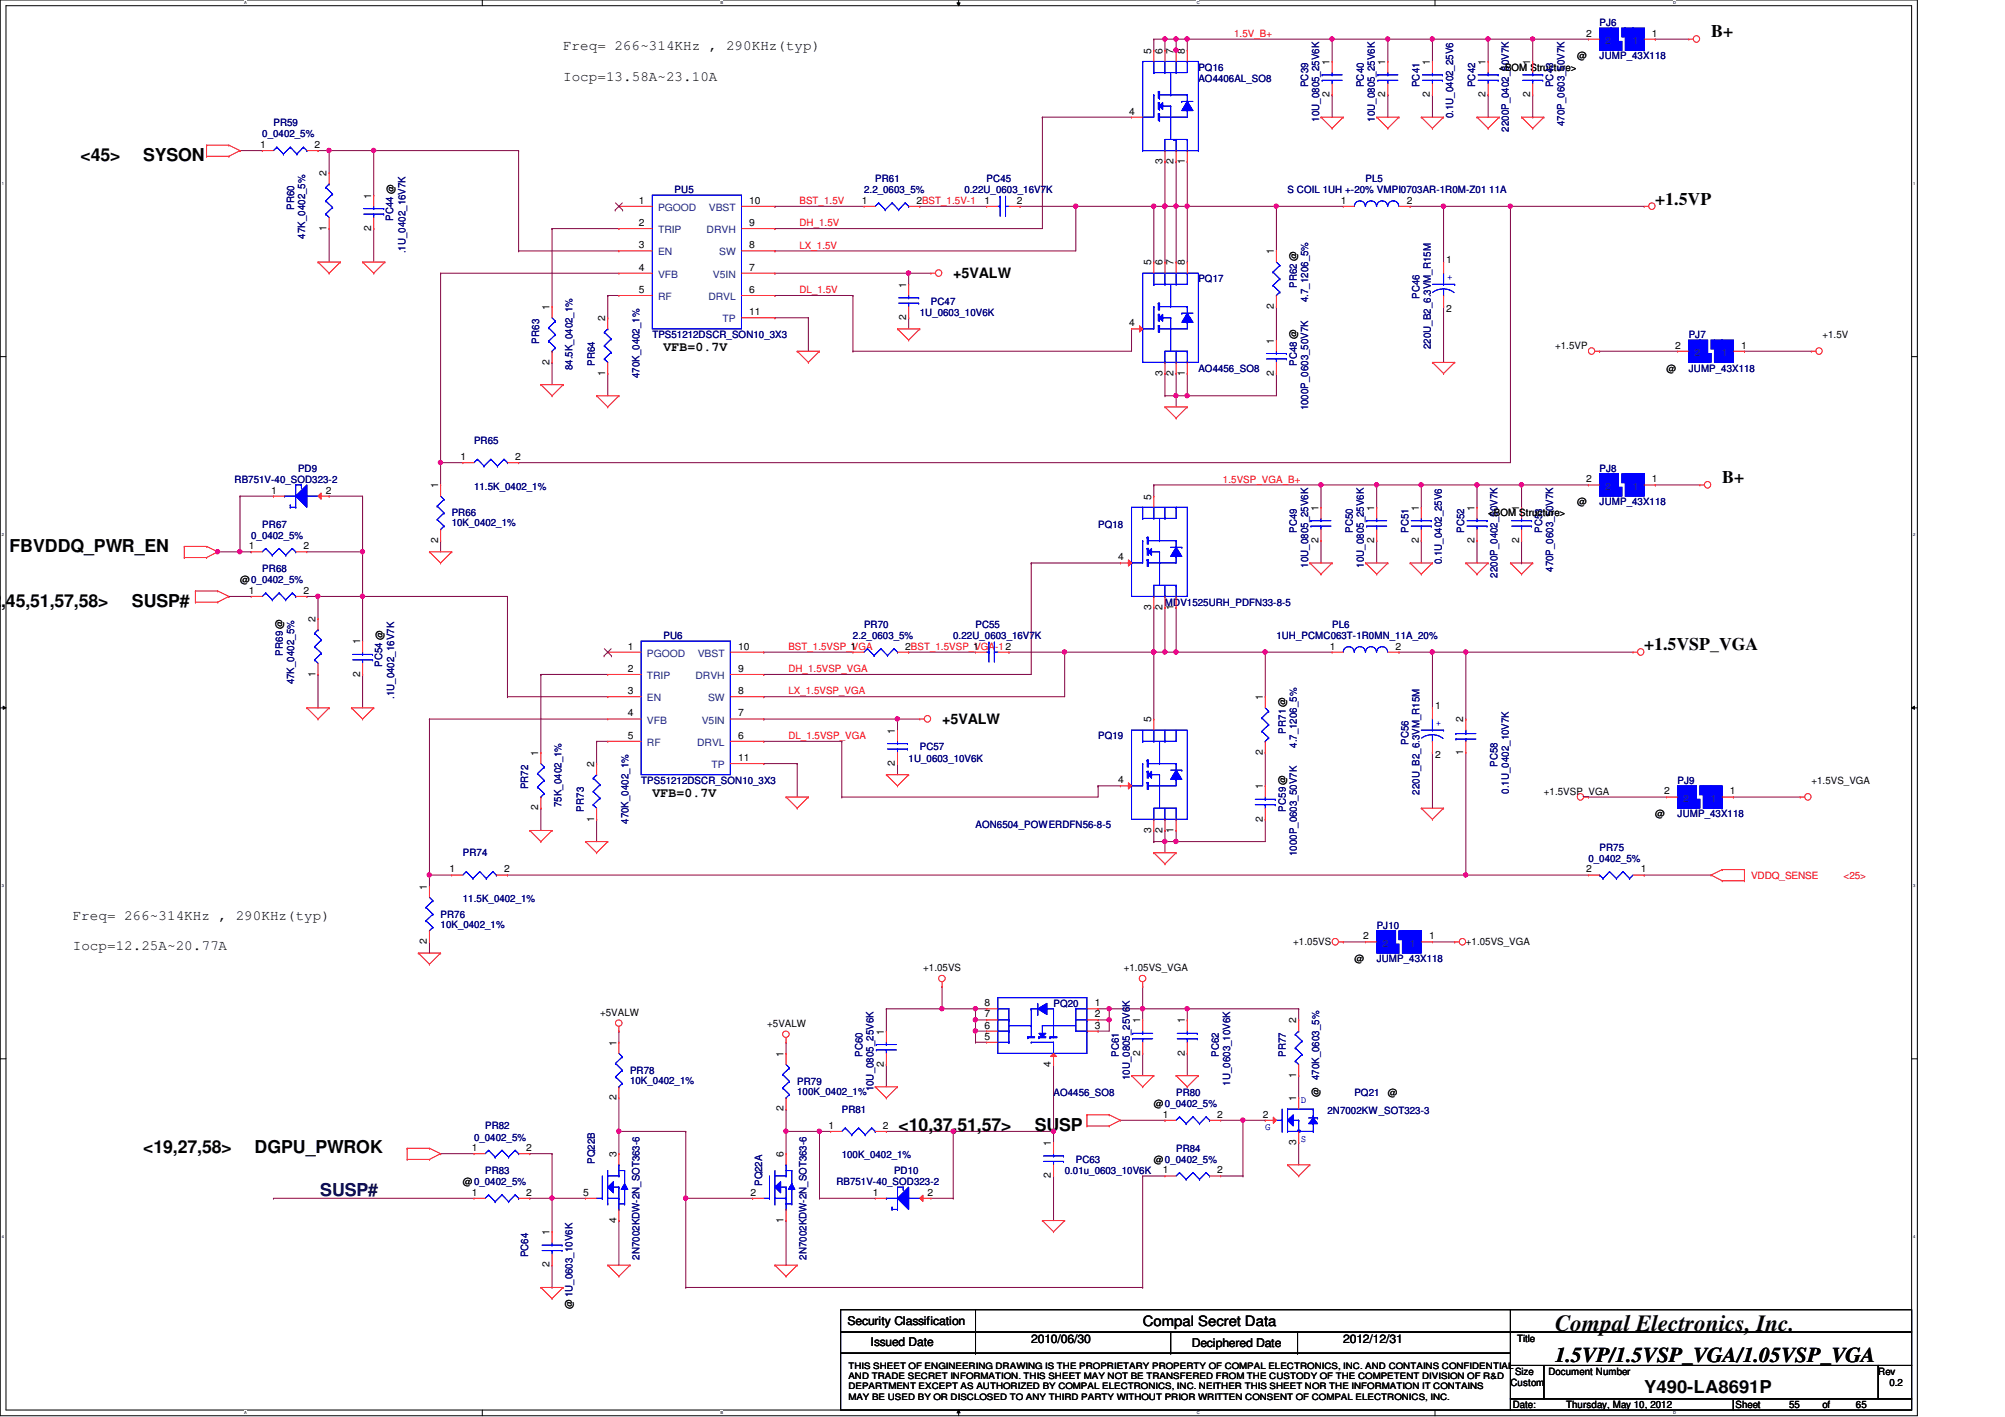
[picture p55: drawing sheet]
<svg xmlns="http://www.w3.org/2000/svg" width="297mm" height="210mm" viewBox="0 0 297 210" stroke-linecap="round" stroke-linejoin="round" font-family="sans-serif">
<defs><g id="words">
<text font-size="3.4" x="230.4" y="197.1">Compal Electronics, Inc.</text>
<text font-size="3.1" x="230.4" y="201.8">1.5VP/1.5VSP_VGA/1.05VSP_VGA</text>
<g font-size="2.6">
<text x="253.5" y="5.5">B+</text>
<text x="11.9" y="23.9">&lt;45&gt;</text>
<text x="21.2" y="23.9">SYSON</text>
<text x="245.2" y="30.3">+1.5VP</text>
<text x="255.1" y="71.6">B+</text>
<text x="1.4" y="81.7">FBVDDQ_PWR_EN</text>
<text x=".2" y="90">,45,51,57,58&gt;</text>
<text x="19.6" y="90">SUSP#</text>
<text x="243.6" y="96.4">+1.5VSP_VGA</text>
<text x="133.1" y="167.6">&lt;10,37,51,57&gt;</text>
<text x="153.3" y="167.6">SUSP</text>
<text x="21.2" y="170.9">&lt;19,27,58&gt;</text>
<text x="37.7" y="170.9">DGPU_PWROK</text>
<text x="243.6" y="206.3">Y490-LA8691P</text>
</g>
<text font-size="2.6" fill="#000040" x="47.5" y="177.2">SUSP#</text>
<g font-size="2.1">
<text x="83.4" y="7.5">Freq= 266~314KHz , 290KHz(typ)</text>
<text x="83.4" y="11.9">Iocp=13.58A~23.10A</text>
<text x="141.2" y="41.1">+5VALW</text>
<text x="139.6" y="107.2">+5VALW</text>
<text x="10.8" y="136.2">Freq= 266~314KHz , 290KHz(typ)</text>
<text x="10.8" y="140.7">Iocp=12.25A~20.77A</text>
<text x="169.3" y="196.5">Compal Secret Data</text>
</g>
<g font-size="1.9">
<text x="98.3" y="52">VFB=0.7V</text>
<text x="96.6" y="118">VFB=0.7V</text>
</g>
<g font-size="1.8">
<text x="125.6" y="196.3">Security Classification</text>
<text x="129" y="199.4">Issued Date</text>
<text x="152.8" y="198.9">2010/06/30</text>
<text x="176.6" y="199.6">Deciphered Date</text>
<text x="199" y="198.9">2012/12/31</text>
</g>
<g font-size="1.5" fill="#f00">
<text x="182.8" y="5.5">1.5V_B+</text>
<text x="118.4" y="33.5">DH_1.5V</text>
<text x="118.4" y="30.2">BST_1.5V</text>
<text x="118.4" y="36.8">LX_1.5V</text>
<text x="118.4" y="43.4">DL_1.5V</text>
<text x="181.2" y="71.5">1.5VSP_VGA_B+</text>
<text x="116.8" y="99.6">DH_1.5VSP_VGA</text>
<text x="116.8" y="96.3">BST_1.5VSP_VGA</text>
<text x="116.8" y="102.9">LX_1.5VSP_VGA</text>
<text x="116.8" y="109.5">DL_1.5VSP_VGA</text>
<text x="259.4" y="130.2">VDDQ_SENSE</text>
<text x="273.1" y="130.2">&lt;25&gt;</text>
</g>
<g font-size="1.5">
<text x="235" y="5.4">2</text>
<text x="244.7" y="5.4">1</text>
<text x="170.6" y="8" transform="rotate(-90 170.6 8)">5</text>
<text x="172.2" y="8" transform="rotate(-90 172.2 8)">6</text>
<text x="173.9" y="8" transform="rotate(-90 173.9 8)">7</text>
<text x="175.5" y="8" transform="rotate(-90 175.5 8)">8</text>
<text x="197" y="9.6" transform="rotate(-90 197 9.6)">1</text>
<text x="205.2" y="9.6" transform="rotate(-90 205.2 9.6)">1</text>
<text x="211.8" y="9.6" transform="rotate(-90 211.8 9.6)">1</text>
<text x="220.1" y="9.6" transform="rotate(-90 220.1 9.6)">1</text>
<text x="222.1" y="10.5">&lt;BOM Structure&gt;</text>
<text x="226.7" y="9.6" transform="rotate(-90 226.7 9.6)">1</text>
<text x="233.7" y="8.8">@</text>
<text x="167.3" y="17">4</text>
<text x="197" y="14.4" transform="rotate(-90 197 14.4)">2</text>
<text x="205.2" y="14.4" transform="rotate(-90 205.2 14.4)">2</text>
<text x="211.8" y="14.4" transform="rotate(-90 211.8 14.4)">2</text>
<text x="220.1" y="14.4" transform="rotate(-90 220.1 14.4)">2</text>
<text x="226.7" y="14.4" transform="rotate(-90 226.7 14.4)">2</text>
<text x="38.5" y="21.9">1</text>
<text x="46.6" y="21.9">2</text>
<text x="48.4" y="26.1" transform="rotate(-90 48.4 26.1)">2</text>
<text x="55" y="29.4" transform="rotate(-90 55 29.4)">1</text>
<text x="172.2" y="24.3" transform="rotate(-90 172.2 24.3)">3</text>
<text x="173.9" y="24.3" transform="rotate(-90 173.9 24.3)">2</text>
<text x="175.5" y="24.3" transform="rotate(-90 175.5 24.3)">1</text>
<text x="48.4" y="34.2" transform="rotate(-90 48.4 34.2)">1</text>
<text x="55" y="34.2" transform="rotate(-90 55 34.2)">2</text>
<text x="94.7" y="33.5">2</text>
<text x="94.7" y="30.2">1</text>
<text x="111" y="33.5">9</text>
<text x="111" y="30.2">10</text>
<text x="127.7" y="30.2">1</text>
<text x="135.8" y="30.2">2BST_1.5V-1</text>
<text x="145.8" y="30.2">1</text>
<text x="150.6" y="30.2">2</text>
<text x="198.7" y="30.2">1</text>
<text x="208.4" y="30.2">2</text>
<text x="94.7" y="36.8">3</text>
<text x="94.7" y="40.1">4</text>
<text x="111" y="40.1">7</text>
<text x="111" y="36.8">8</text>
<text x="170.6" y="39.3" transform="rotate(-90 170.6 39.3)">5</text>
<text x="172.2" y="39.3" transform="rotate(-90 172.2 39.3)">6</text>
<text x="173.9" y="39.3" transform="rotate(-90 173.9 39.3)">7</text>
<text x="175.5" y="39.3" transform="rotate(-90 175.5 39.3)">8</text>
<text x="188.7" y="37.7" transform="rotate(-90 188.7 37.7)">1</text>
<text x="214.2" y="39">1</text>
<text x="81.4" y="45.9" transform="rotate(-90 81.4 45.9)">1</text>
<text x="89.7" y="47.6" transform="rotate(-90 89.7 47.6)">2</text>
<text x="94.7" y="43.4">5</text>
<text x="111" y="43.4">6</text>
<text x="111" y="46.7">11</text>
<text x="134.2" y="47.4" transform="rotate(-90 134.2 47.4)">2</text>
<text x="134.2" y="42.6" transform="rotate(-90 134.2 42.6)">1</text>
<text x="188.7" y="45.8" transform="rotate(-90 188.7 45.8)">2</text>
<text x="214.2" y="46.3">2</text>
<text x="167.3" y="48.3">4</text>
<text x="188.7" y="50.9" transform="rotate(-90 188.7 50.9)">1</text>
<text x="230.4" y="51.7">+1.5VP</text>
<text x="248.2" y="51.6">2</text>
<text x="257.9" y="51.6">1</text>
<text x="270" y="50.1">+1.5V</text>
<text x="81.4" y="54" transform="rotate(-90 81.4 54)">2</text>
<text x="89.7" y="55.7" transform="rotate(-90 89.7 55.7)">1</text>
<text x="172.2" y="55.7" transform="rotate(-90 172.2 55.7)">3</text>
<text x="173.9" y="55.7" transform="rotate(-90 173.9 55.7)">2</text>
<text x="175.5" y="55.7" transform="rotate(-90 175.5 55.7)">1</text>
<text x="188.7" y="55.7" transform="rotate(-90 188.7 55.7)">2</text>
<text x="246.9" y="55">@</text>
<text x="68.2" y="68.2">1</text>
<text x="76.3" y="68.2">2</text>
<text x="235" y="71.5">2</text>
<text x="244.7" y="71.5">1</text>
<text x="40.2" y="73.1">1</text>
<text x="48.3" y="73.1">2</text>
<text x="64.9" y="72.3" transform="rotate(-90 64.9 72.3)">1</text>
<text x="170.6" y="74" transform="rotate(-90 170.6 74)">5</text>
<text x="195.3" y="75.6" transform="rotate(-90 195.3 75.6)">1</text>
<text x="203.6" y="75.6" transform="rotate(-90 203.6 75.6)">1</text>
<text x="210.2" y="75.6" transform="rotate(-90 210.2 75.6)">1</text>
<text x="218.4" y="75.6" transform="rotate(-90 218.4 75.6)">1</text>
<text x="220.5" y="76.5">&lt;BOM Structure&gt;</text>
<text x="225" y="75.6" transform="rotate(-90 225 75.6)">1</text>
<text x="233.7" y="74.8">@</text>
<text x="36.9" y="81.4">1</text>
<text x="45" y="81.4">2</text>
<text x="64.9" y="80.4" transform="rotate(-90 64.9 80.4)">2</text>
<text x="165.6" y="83">4</text>
<text x="195.3" y="80.4" transform="rotate(-90 195.3 80.4)">2</text>
<text x="203.6" y="80.4" transform="rotate(-90 203.6 80.4)">2</text>
<text x="210.2" y="80.4" transform="rotate(-90 210.2 80.4)">2</text>
<text x="218.4" y="80.4" transform="rotate(-90 218.4 80.4)">2</text>
<text x="225" y="80.4" transform="rotate(-90 225 80.4)">2</text>
<text x="35.6" y="86.4">@0_0402_5%</text>
<text x="36.9" y="88">1</text>
<text x="45" y="88">2</text>
<text x="46.7" y="92.2" transform="rotate(-90 46.7 92.2)">2</text>
<text x="53.3" y="95.5" transform="rotate(-90 53.3 95.5)">1</text>
<text x="170.6" y="90.3" transform="rotate(-90 170.6 90.3)">3</text>
<text x="172.2" y="90.3" transform="rotate(-90 172.2 90.3)">2</text>
<text x="173.9" y="90.3" transform="rotate(-90 173.9 90.3)">1</text>
<text x="46.7" y="100.2" transform="rotate(-90 46.7 100.2)">1</text>
<text x="53.3" y="100.2" transform="rotate(-90 53.3 100.2)">2</text>
<text x="93" y="99.5">2</text>
<text x="93" y="96.2">1</text>
<text x="109.3" y="99.5">9</text>
<text x="109.3" y="96.2">10</text>
<text x="126" y="96.2">1</text>
<text x="134.1" y="96.2">2BST_1.5VSP_VGA-12</text>
<text x="144.2" y="96.2">1</text>
<text x="197" y="96.2">1</text>
<text x="206.8" y="96.2">2</text>
<text x="93" y="102.8">3</text>
<text x="93" y="106.1">4</text>
<text x="109.3" y="106.1">7</text>
<text x="109.3" y="102.8">8</text>
<text x="170.6" y="107" transform="rotate(-90 170.6 107)">5</text>
<text x="187.1" y="103.7" transform="rotate(-90 187.1 103.7)">1</text>
<text x="212.6" y="105">1</text>
<text x="216.8" y="107" transform="rotate(-90 216.8 107)">2</text>
<text x="79.8" y="112" transform="rotate(-90 79.8 112)">1</text>
<text x="88" y="113.6" transform="rotate(-90 88 113.6)">2</text>
<text x="93" y="109.4">5</text>
<text x="109.3" y="109.4">6</text>
<text x="109.3" y="112.7">11</text>
<text x="132.6" y="113.5" transform="rotate(-90 132.6 113.5)">2</text>
<text x="132.6" y="108.7" transform="rotate(-90 132.6 108.7)">1</text>
<text x="187.1" y="111.8" transform="rotate(-90 187.1 111.8)">2</text>
<text x="212.6" y="112.3">2</text>
<text x="216.8" y="111.8" transform="rotate(-90 216.8 111.8)">1</text>
<text x="165.6" y="116">4</text>
<text x="187.1" y="116.9" transform="rotate(-90 187.1 116.9)">1</text>
<text x="228.7" y="117.8">+1.5VSP_VGA</text>
<text x="246.5" y="117.7">2</text>
<text x="256.3" y="117.7">1</text>
<text x="268.3" y="116.1">+1.5VS_VGA</text>
<text x="79.8" y="120.1" transform="rotate(-90 79.8 120.1)">2</text>
<text x="88" y="121.7" transform="rotate(-90 88 121.7)">1</text>
<text x="170.6" y="123.4" transform="rotate(-90 170.6 123.4)">3</text>
<text x="172.2" y="123.4" transform="rotate(-90 172.2 123.4)">2</text>
<text x="173.9" y="123.4" transform="rotate(-90 173.9 123.4)">1</text>
<text x="187.1" y="121.7" transform="rotate(-90 187.1 121.7)">2</text>
<text x="245.2" y="121.1">@</text>
<text x="63.2" y="131.8" transform="rotate(-90 63.2 131.8)">1</text>
<text x="66.6" y="129.2">1</text>
<text x="74.7" y="129.2">2</text>
<text x="235" y="129.2">2</text>
<text x="243.1" y="129.2">1</text>
<text x="63.2" y="139.9" transform="rotate(-90 63.2 139.9)">2</text>
<text x="136.8" y="143.8">+1.05VS</text>
<text x="166.5" y="143.8">+1.05VS_VGA</text>
<text x="191.6" y="139.9">+1.05VS</text>
<text x="200.7" y="142.5">@</text>
<text x="202" y="139.1">2</text>
<text x="211.7" y="139.1">1</text>
<text x="217.2" y="139.9">+1.05VS_VGA</text>
<text x="145.8" y="149.1">8</text>
<text x="162.2" y="149.1">1</text>
<text x="88.9" y="150.5">+5VALW</text>
<text x="91.3" y="154.9" transform="rotate(-90 91.3 154.9)">1</text>
<text x="113.7" y="152.1">+5VALW</text>
<text x="130.9" y="153.2" transform="rotate(-90 130.9 153.2)">1</text>
<text x="145.8" y="150.7">7</text>
<text x="145.8" y="152.4">6</text>
<text x="145.8" y="154">5</text>
<text x="162.2" y="150.7">2</text>
<text x="162.2" y="152.4">3</text>
<text x="168.9" y="151.6" transform="rotate(-90 168.9 151.6)">1</text>
<text x="175.5" y="151.6" transform="rotate(-90 175.5 151.6)">1</text>
<text x="192" y="151.6" transform="rotate(-90 192 151.6)">2</text>
<text x="116.1" y="156.5" transform="rotate(-90 116.1 156.5)">1</text>
<text x="130.9" y="158" transform="rotate(-90 130.9 158)">2</text>
<text x="155.7" y="158" transform="rotate(-90 155.7 158)">4</text>
<text x="168.9" y="156.4" transform="rotate(-90 168.9 156.4)">2</text>
<text x="175.5" y="156.4" transform="rotate(-90 175.5 156.4)">2</text>
<text x="192" y="159.7" transform="rotate(-90 192 159.7)">1</text>
<text x="91.3" y="163" transform="rotate(-90 91.3 163)">2</text>
<text x="116.1" y="164.6" transform="rotate(-90 116.1 164.6)">2</text>
<text x="122.7" y="167.2">1</text>
<text x="130.8" y="167.2">2</text>
<text x="170.9" y="164">@0_0402_5%</text>
<text x="172.3" y="165.6">1</text>
<text x="180.3" y="165.6">2</text>
<text x="187.1" y="165.6">2</text>
<text x="192" y="163.2" transform="rotate(-90 192 163.2)">1</text>
<text x="195.4" y="162.5" transform="rotate(-90 195.4 162.5)">@ 470K_0603_5%</text>
<text x="205.6" y="162.3">@</text>
<text x="69.9" y="170.5">1</text>
<text x="78" y="170.5">2</text>
<text x="91.3" y="171.4" transform="rotate(-90 91.3 171.4)">3</text>
<text x="116.1" y="171.4" transform="rotate(-90 116.1 171.4)">6</text>
<text x="155.7" y="169.8" transform="rotate(-90 155.7 169.8)">1</text>
<text x="170.9" y="172.3">@0_0402_5%</text>
<text x="172.3" y="173.8">1</text>
<text x="180.3" y="173.8">2</text>
<text x="192" y="169.6" transform="rotate(-90 192 169.6)">3</text>
<text x="68.6" y="175.6">@0_0402_5%</text>
<text x="69.9" y="177.1">1</text>
<text x="78" y="177.1">2</text>
<text x="86.4" y="177.1">5</text>
<text x="111.2" y="177.1">2</text>
<text x="129.3" y="177.1">1</text>
<text x="137.4" y="177.1">2</text>
<text x="155.7" y="174.5" transform="rotate(-90 155.7 174.5)">2</text>
<text x="81.4" y="183" transform="rotate(-90 81.4 183)">1</text>
<text x="91.3" y="181.1" transform="rotate(-90 91.3 181.1)">4</text>
<text x="116.1" y="181.1" transform="rotate(-90 116.1 181.1)">1</text>
<text x="81.4" y="187.7" transform="rotate(-90 81.4 187.7)">2</text>
<text x="84.8" y="193.8" transform="rotate(-90 84.8 193.8)">@1U_0603_10V6K</text>
<text x="224.4" y="203.6">Size</text>
<text x="224.7" y="198.8">Title</text>
<text x="229.4" y="203.6">Document Number</text>
<text x="278.3" y="203.6">Rev</text>
<text x="223.8" y="205.3">Custom</text>
<text x="224.1" y="208.6">Date:</text>
<text x="232" y="208.6">Thursday, May 10, 2012</text>
<text x="257.1" y="208.6">Sheet</text>
<text x="265" y="208.6">55</text>
<text x="270" y="208.6">of</text>
<text x="275" y="208.6">65</text>
<text x="279.9" y="205.3">0.2</text>
</g>
<g font-size="1.5" fill="#000080">
<text x="237" y="3.9">PJ6</text>
<text x="177.5" y="10.5">PQ16</text>
<text x="237" y="8.8">JUMP_43X118</text>
<text x="177.5" y="12.1">AO4406AL_SO8</text>
<text x="193.8" y="12.9" transform="rotate(-90 193.8 12.9)">PC39</text>
<text x="202.1" y="12.9" transform="rotate(-90 202.1 12.9)">PC40</text>
<text x="210.3" y="12.9" transform="rotate(-90 210.3 12.9)">PC41</text>
<text x="215.3" y="17.5" transform="rotate(-90 215.3 17.5)">0.1U_0402_25V6</text>
<text x="218.6" y="12.9" transform="rotate(-90 218.6 12.9)">PC42</text>
<text x="230.1" y="12.9" transform="rotate(-90 230.1 12.9)">PC43</text>
<text x="38.9" y="20.4">0_0402_5%</text>
<text x="40.5" y="18.7">PR59</text>
<text x="195.4" y="18" transform="rotate(-90 195.4 18)">10U_0805_25V6K</text>
<text x="203.7" y="18" transform="rotate(-90 203.7 18)">10U_0805_25V6K</text>
<text x="223.5" y="19.5" transform="rotate(-90 223.5 19.5)">2200P_0402_50V7K</text>
<text x="231.8" y="18.7" transform="rotate(-90 231.8 18.7)">470P_0603_50V7K</text>
<text x="99.9" y="28.6">PU5</text>
<text x="128" y="28.6">2.2_0603_5%</text>
<text x="129.7" y="27">PR61</text>
<text x="142.9" y="28.6">0.22U_0603_16V7K</text>
<text x="146.2" y="27">PC45</text>
<text x="190.8" y="28.6">S COIL 1UH +-20% VMPI0703AR-1R0M-Z01 11A</text>
<text x="202.3" y="27">PL5</text>
<text x="43.6" y="31.1" transform="rotate(-90 43.6 31.1)">PR60</text>
<text x="45.2" y="35.3" transform="rotate(-90 45.2 35.3)">47K_0402_5%</text>
<text x="58.2" y="32.7" transform="rotate(-90 58.2 32.7)">PC44 @</text>
<text x="60.1" y="37.5" transform="rotate(-90 60.1 37.5)">.1U_0402_16V7K</text>
<text x="177.5" y="41.8">PQ17</text>
<text x="136.3" y="46.8">1U_0603_10V6K</text>
<text x="137.9" y="45.1">PC47</text>
<text x="192.1" y="42.6" transform="rotate(-90 192.1 42.6)">PR62 @</text>
<text x="193.8" y="44.7" transform="rotate(-90 193.8 44.7)">4.7_1206_5%</text>
<text x="210.3" y="44.3" transform="rotate(-90 210.3 44.3)">PC46</text>
<text x="79.9" y="50.9" transform="rotate(-90 79.9 50.9)">PR63</text>
<text x="96.6" y="50.1">TPS51212DSCR_SON10_3X3</text>
<text x="212" y="51.7" transform="rotate(-90 212 51.7)">220U_B2_6.3VM_R15M</text>
<text x="250.2" y="50.1">PJ7</text>
<text x="84.8" y="54.8" transform="rotate(-90 84.8 54.8)">84.5K_0402_1%</text>
<text x="88.1" y="54.2" transform="rotate(-90 88.1 54.2)">PR64</text>
<text x="94.7" y="56" transform="rotate(-90 94.7 56)">470K_0402_1%</text>
<text x="177.5" y="55">AO4456_SO8</text>
<text x="192.1" y="54.2" transform="rotate(-90 192.1 54.2)">PC48 @</text>
<text x="250.2" y="55">JUMP_43X118</text>
<text x="70.2" y="65.8">PR65</text>
<text x="193.8" y="60.8" transform="rotate(-90 193.8 60.8)">1000P_0603_50V7K</text>
<text x="34.8" y="71.5">RB751V-40_SOD323-2</text>
<text x="44.2" y="69.9">PD9</text>
<text x="237" y="69.9">PJ8</text>
<text x="66.9" y="76.5">PR66</text>
<text x="66.9" y="78">10K_0402_1%</text>
<text x="70.2" y="72.5">11.5K_0402_1%</text>
<text x="237" y="74.8">JUMP_43X118</text>
<text x="37.2" y="79.8">0_0402_5%</text>
<text x="38.9" y="78.1">PR67</text>
<text x="162.7" y="78.1">PQ18</text>
<text x="192.1" y="79" transform="rotate(-90 192.1 79)">PC49</text>
<text x="200.4" y="79" transform="rotate(-90 200.4 79)">PC50</text>
<text x="208.7" y="79" transform="rotate(-90 208.7 79)">PC51</text>
<text x="213.6" y="83.6" transform="rotate(-90 213.6 83.6)">0.1U_0402_25V6</text>
<text x="216.9" y="79" transform="rotate(-90 216.9 79)">PC52</text>
<text x="228.5" y="79" transform="rotate(-90 228.5 79)">PC53</text>
<text x="38.9" y="84.8">PR68</text>
<text x="172.6" y="89.7">MDV1525URH_PDFN33-8-5</text>
<text x="193.8" y="84.1" transform="rotate(-90 193.8 84.1)">10U_0805_25V6K</text>
<text x="202.1" y="84.1" transform="rotate(-90 202.1 84.1)">10U_0805_25V6K</text>
<text x="221.9" y="85.6" transform="rotate(-90 221.9 85.6)">2200P_0402_50V7K</text>
<text x="230.1" y="84.7" transform="rotate(-90 230.1 84.7)">470P_0603_50V7K</text>
<text x="98.3" y="94.7">PU6</text>
<text x="126.4" y="94.7">2.2_0603_5%</text>
<text x="128" y="93">PR70</text>
<text x="141.2" y="94.7">0.22U_0603_16V7K</text>
<text x="144.5" y="93">PC55</text>
<text x="189.1" y="94.7">1UH_PCMC063T-1R0MN_11A_20%</text>
<text x="197.4" y="93">PL6</text>
<text x="41.9" y="97.1" transform="rotate(-90 41.9 97.1)">PR69 @</text>
<text x="43.6" y="101.4" transform="rotate(-90 43.6 101.4)">47K_0402_5%</text>
<text x="56.6" y="98.8" transform="rotate(-90 56.6 98.8)">PC54 @</text>
<text x="58.4" y="103.5" transform="rotate(-90 58.4 103.5)">.1U_0402_16V7K</text>
<text x="134.6" y="112.8">1U_0603_10V6K</text>
<text x="136.3" y="111.2">PC57</text>
<text x="162.7" y="109.5">PQ19</text>
<text x="190.5" y="108.7" transform="rotate(-90 190.5 108.7)">PR71 @</text>
<text x="192.1" y="110.8" transform="rotate(-90 192.1 110.8)">4.7_1206_5%</text>
<text x="208.7" y="110.3" transform="rotate(-90 208.7 110.3)">PC56</text>
<text x="221.9" y="113.6" transform="rotate(-90 221.9 113.6)">PC58</text>
<text x="78.2" y="116.9" transform="rotate(-90 78.2 116.9)">PR72</text>
<text x="83.2" y="119.5" transform="rotate(-90 83.2 119.5)">75K_0402_1%</text>
<text x="95" y="116.1">TPS51212DSCR_SON10_3X3</text>
<text x="210.3" y="117.7" transform="rotate(-90 210.3 117.7)">220U_B2_6.3VM_R15M</text>
<text x="223.5" y="117.6" transform="rotate(-90 223.5 117.6)">0.1U_0402_10V7K</text>
<text x="248.5" y="116.1">PJ9</text>
<text x="86.5" y="120.2" transform="rotate(-90 86.5 120.2)">PR73</text>
<text x="93.1" y="122" transform="rotate(-90 93.1 122)">470K_0402_1%</text>
<text x="144.5" y="122.7">AON6504_POWERDFN56-8-5</text>
<text x="190.5" y="120.2" transform="rotate(-90 190.5 120.2)">PC59 @</text>
<text x="248.5" y="121.1">JUMP_43X118</text>
<text x="68.6" y="126.9">PR74</text>
<text x="192.1" y="126.8" transform="rotate(-90 192.1 126.8)">1000P_0603_50V7K</text>
<text x="235.3" y="127.7">0_0402_5%</text>
<text x="237" y="126">PR75</text>
<text x="65.3" y="135.9">PR76</text>
<text x="65.3" y="137.4">10K_0402_1%</text>
<text x="68.6" y="133.6">11.5K_0402_1%</text>
<text x="204" y="137.6">PJ10</text>
<text x="204" y="142.5">JUMP_43X118</text>
<text x="156.1" y="149.1">PQ20</text>
<text x="93.3" y="159">PR78</text>
<text x="93.3" y="160.5">10K_0402_1%</text>
<text x="118.1" y="160.7">PR79</text>
<text x="127.8" y="156.5" transform="rotate(-90 127.8 156.5)">PC60</text>
<text x="129.4" y="161.7" transform="rotate(-90 129.4 161.7)">10U_0805_25V6K</text>
<text x="165.7" y="156.5" transform="rotate(-90 165.7 156.5)">PC61</text>
<text x="167.4" y="160" transform="rotate(-90 167.4 160)">10U_0805_25V6K</text>
<text x="180.6" y="156.5" transform="rotate(-90 180.6 156.5)">PC62</text>
<text x="182.2" y="160.8" transform="rotate(-90 182.2 160.8)">1U_0603_10V6K</text>
<text x="190.5" y="156.5" transform="rotate(-90 190.5 156.5)">PR77</text>
<text x="71.9" y="167.3">PR82</text>
<text x="118.1" y="162.2">100K_0402_1%</text>
<text x="124.7" y="164.8">PR81</text>
<text x="156.1" y="162.3">AO4456_SO8</text>
<text x="174.2" y="162.3">PR80</text>
<text x="196.7" y="165">2N7002KW_SOT323-3</text>
<text x="200.7" y="162.3">PQ21</text>
<text x="70.2" y="169">0_0402_5%</text>
<text x="71.9" y="173.9">PR83</text>
<text x="88.1" y="172.4" transform="rotate(-90 88.1 172.4)">PQ22B</text>
<text x="124.7" y="171.6">100K_0402_1%</text>
<text x="132.5" y="173.9">PD10</text>
<text x="157.7" y="173.9">0.01u_0603_10V6K</text>
<text x="159.4" y="172.3">PC63</text>
<text x="174.2" y="170.6">PR84</text>
<text x="112.9" y="175.7" transform="rotate(-90 112.9 175.7)">PQ22A</text>
<text x="123.9" y="175.6">RB751V-40_SOD323-2</text>
<text x="78.2" y="186.3" transform="rotate(-90 78.2 186.3)">PC64</text>
<text x="94.7" y="186.6" transform="rotate(-90 94.7 186.6)">2N7002KDW-2N_SOT363-6</text>
<text x="119.5" y="186.6" transform="rotate(-90 119.5 186.6)">2N7002KDW-2N_SOT363-6</text>
</g>
<g font-size="1.5" fill="#004080">
<text x="237.8" y="6.5">2</text>
<text x="241.9" y="6.5">1</text>
<text x="97.5" y="34.5">TRIP</text>
<text x="97.5" y="31.2">PGOOD</text>
<text x="104.7" y="34.5">DRVH</text>
<text x="105" y="31.2">VBST</text>
<text x="97.5" y="37.8">EN</text>
<text x="97.5" y="41.1">VFB</text>
<text x="105.6" y="41.1">V5IN</text>
<text x="106.5" y="37.8">SW</text>
<text x="97.5" y="44.4">RF</text>
<text x="104.9" y="44.4">DRVL</text>
<text x="107.1" y="47.8">TP</text>
<text x="251" y="52.7">2</text>
<text x="255.1" y="52.7">1</text>
<text x="237.8" y="72.5">2</text>
<text x="241.9" y="72.5">1</text>
<text x="95.8" y="100.6">TRIP</text>
<text x="95.8" y="97.3">PGOOD</text>
<text x="103" y="100.6">DRVH</text>
<text x="103.4" y="97.3">VBST</text>
<text x="95.8" y="103.9">EN</text>
<text x="95.8" y="107.2">VFB</text>
<text x="104" y="107.2">V5IN</text>
<text x="104.9" y="103.9">SW</text>
<text x="95.8" y="110.5">RF</text>
<text x="103.3" y="110.5">DRVL</text>
<text x="105.4" y="113.8">TP</text>
<text x="249.4" y="118.7">2</text>
<text x="253.4" y="118.7">1</text>
<text x="204.8" y="140.2">2</text>
<text x="208.9" y="140.2">1</text>
</g>
<g font-size="1.5" fill="#00f">
<text x="214.4" y="41.5">+</text>
<text x="212.7" y="107.6">+</text>
<text x="187.4" y="167.3">G</text>
<text x="192.7" y="163.4">D</text>
<text x="192.7" y="169.2">S</text>
</g>
<g font-size="1.3">
<text x="125.7" y="202.8">THIS SHEET OF ENGINEERING DRAWING IS THE PROPRIETARY PROPERTY OF COMPAL ELECTRONICS, INC. AND CONTAINS CONFIDENTIAL</text>
<text x="125.7" y="207.3">MAY BE USED BY OR DISCLOSED TO ANY THIRD PARTY WITHOUT PRIOR WRITTEN CONSENT OF COMPAL ELECTRONICS, INC.</text>
<text x="125.7" y="205.8">DEPARTMENT EXCEPT AS AUTHORIZED BY COMPAL ELECTRONICS, INC. NEITHER THIS SHEET NOR THE INFORMATION IT CONTAINS</text>
<text x="125.7" y="204.3">AND TRADE SECRET INFORMATION. THIS SHEET MAY NOT BE TRANSFERED FROM THE CUSTODY OF THE COMPETENT DIVISION OF R&amp;D</text>
</g>
<g font-size=".6">
<text x="36.1" y=".6">A</text>
<text x="106.7" y=".6">B</text>
<text x="177.3" y=".6">C</text>
<text x="247.9" y=".6">D</text>
<text x=".3" y="27.4">1</text>
<text x="283.4" y="27.4">1</text>
<text x=".3" y="79.4">2</text>
<text x="283.4" y="79.4">2</text>
<text x=".3" y="131.4">3</text>
<text x="283.4" y="131.4">3</text>
<text x=".3" y="183.4">4</text>
<text x="283.4" y="183.4">4</text>
<text x="36.1" y="209.5">A</text>
<text x="106.7" y="209.5">B</text>
<text x="177.3" y="209.5">C</text>
<text x="247.9" y="209.5">D</text>
</g>
</g></defs>
<path d="M0 0h284.1v209.7h-284.1zM.9 .8h282.3v208.1h-282.3z" fill="none" stroke="#000" stroke-width=".15"/>
<g fill="#fff">
<path d="M36.1 .1h.4v.7h-.4z"/>
<path d="M36.1 209h.4v.6h-.4z"/>
</g>
<path d="M71.5 0v.8M71.5 208.9v.8" fill="none" stroke="#000" stroke-width=".15"/>
<g fill="#fff">
<path d="M106.7 .1h.4v.7h-.4z"/>
<path d="M106.7 209h.4v.6h-.4z"/>
</g>
<path d="M141.8 .4h.4l-.2 .4zM142 0v.8M142 208.9l.2 .4h-.4zM142 208.9v.8" fill="none" stroke="#000" stroke-width=".15"/>
<path d="M141.8 .4h.4l-.2 .4zM142 208.9l.2 .4h-.4z" fill="#000"/>
<g fill="#fff">
<path d="M177.3 .1h.4v.7h-.4z"/>
<path d="M177.3 209h.4v.6h-.4z"/>
</g>
<path d="M212.6 0v.8M212.6 208.9v.8" fill="none" stroke="#000" stroke-width=".15"/>
<g fill="#fff">
<path d="M247.9 .1h.3v.7h-.3z"/>
<path d="M247.9 209h.3v.6h-.3z"/>
<path d="M.3 26.8h.2v.7h-.2z"/>
<path d="M283.4 26.8h.3v.7h-.3z"/>
<path d="M.3 78.8h.2v.7h-.2z"/>
<path d="M283.4 78.8h.3v.7h-.3z"/>
</g>
<path d="M0 52.8h.9M283.2 52.8h.9" fill="none" stroke="#000" stroke-width=".15"/>
<g fill="#fff">
<path d="M.3 130.9h.2v.6h-.2z"/>
<path d="M283.4 130.9h.3v.6h-.3z"/>
</g>
<path d="M0 104.9h.9M.5 104.6l.4 .3-.4 .2zM283.2 104.9l.4-.3v.5zM283.2 104.9h.9" fill="none" stroke="#000" stroke-width=".15"/>
<path d="M.5 104.6l.4 .3-.4 .2zM283.2 104.9l.4-.3v.5z" fill="#000"/>
<g fill="#fff">
<path d="M.3 182.8h.2v.7h-.2z"/>
<path d="M283.4 182.8h.3v.7h-.3z"/>
</g>
<path d="M0 156.8h.9M283.2 156.8h.9" fill="none" stroke="#000" stroke-width=".15"/>
<path d="M174.2 58.6h.1M174.2 58.6v1.7" fill="none" stroke="#800040" stroke-width=".15"/>
<circle cx="174.2" cy="58.6" r=".32" fill="#f0f"/>
<circle cx="174.2" cy="58.6" r=".32" fill="none" stroke="#f0f" stroke-width=".15"/>
<path d="M154.4 17.4h.1M154.4 17.4h13.2M172.6 5.8h.1M172.6 5.8v1.7M197.4 5.8h.1M197.4 5.8h8.2M172.6 58.6h.1M172.6 55.3h.1M172.6 58.6h3.3M172.6 55.3v3.3M174.2 58.6h.1" fill="none" stroke="#800040" stroke-width=".15"/>
<circle cx="205.6" cy="5.8" r=".32" fill="#f0f"/>
<circle cx="205.6" cy="5.8" r=".32" fill="none" stroke="#f0f" stroke-width=".15"/>
<circle cx="197.3" cy="5.8" r=".32" fill="#f0f"/>
<circle cx="197.3" cy="5.8" r=".32" fill="none" stroke="#f0f" stroke-width=".15"/>
<path d="M172.6 30.6h.1M172.6 30.6h1.6" fill="none" stroke="#800040" stroke-width=".15"/>
<circle cx="172.6" cy="30.5" r=".32" fill="#f0f"/>
<circle cx="172.6" cy="30.5" r=".32" fill="none" stroke="#f0f" stroke-width=".15"/>
<g fill="none" stroke="#800040" stroke-width=".15">
<path d="M154.4 17.4h.1M154.4 17.4v16.5M136.3 30.6h.1M136.3 30.6h9.9M170.9 30.6h.1M170.9 30.6h1.7M213.9 30.6h.1M213.9 30.6v8.2M65.3 40.5h.1M65.3 40.5v28M65.3 40.5h26.4M213.9 45.4h.1"/>
<path d="M213.9 45.4v8.3"/>
</g>
<circle cx="172.6" cy="30.5" r=".32" fill="#f0f"/>
<circle cx="172.6" cy="30.5" r=".32" fill="none" stroke="#f0f" stroke-width=".15"/>
<circle cx="170.9" cy="30.5" r=".32" fill="#f0f"/>
<circle cx="170.9" cy="30.5" r=".32" fill="none" stroke="#f0f" stroke-width=".15"/>
<path d="M114.8 37.2h.1M159.4 30.6h.1M159.4 30.6v6.6h-44.6M65.3 68.5h.1M65.3 68.5h3.3M65.3 68.5v3.3" fill="none" stroke="#800040" stroke-width=".15"/>
<circle cx="65.2" cy="68.5" r=".32" fill="#f0f"/>
<circle cx="65.2" cy="68.5" r=".32" fill="none" stroke="#f0f" stroke-width=".15"/>
<path d="M205.6 5.8h.1M205.6 14.1h.1M205.6 5.8v3.3M205.6 14.1v3.3M55.4 22.3h.1M55.4 22.3h21.4M114.8 33.9h.1M114.8 33.9h39.6" fill="none" stroke="#800040" stroke-width=".15"/>
<circle cx="55.3" cy="22.3" r=".32" fill="#f0f"/>
<circle cx="55.3" cy="22.3" r=".32" fill="none" stroke="#f0f" stroke-width=".15"/>
<path d="M35.6 22.3h.1M35.6 22.3h3.3M55.4 22.3h.1M55.4 22.3v6.6M189.1 30.6h.1M189.1 30.6h9.9" fill="none" stroke="#800040" stroke-width=".15"/>
<circle cx="189.1" cy="30.5" r=".32" fill="#f0f"/>
<circle cx="189.1" cy="30.5" r=".32" fill="none" stroke="#f0f" stroke-width=".15"/>
<g fill="none" stroke="#800040" stroke-width=".15">
<path d="M48.8 22.3h.1M48.8 22.3h6.6M55.4 33.9h.1M55.4 33.9v4.9M76.8 22.3h.1M76.8 22.3v14.9M174.2 30.6h.1M174.2 30.6h1.7M208.9 30.6h.1M208.9 30.6h5M223.8 30.6h.1M223.8 30.6h19.8"/>
<path d="M81.8 53.7h.1M81.8 53.7v3.3"/>
</g>
<circle cx="174.2" cy="30.5" r=".32" fill="#f0f"/>
<circle cx="174.2" cy="30.5" r=".32" fill="none" stroke="#f0f" stroke-width=".15"/>
<path d="M175.9 30.6h.1M175.9 30.6h13.2M189.1 30.6h.1M189.1 30.6v6.6" fill="none" stroke="#800040" stroke-width=".15"/>
<circle cx="175.9" cy="30.5" r=".32" fill="#f0f"/>
<circle cx="175.9" cy="30.5" r=".32" fill="none" stroke="#f0f" stroke-width=".15"/>
<path d="M175.9 58.6h.1M189.1 45.4h.1M189.1 55.3h.1M189.1 45.4v5M189.1 55.3v3.3h-13.2" fill="none" stroke="#800040" stroke-width=".15"/>
<circle cx="175.9" cy="58.6" r=".32" fill="#f0f"/>
<circle cx="175.9" cy="58.6" r=".32" fill="none" stroke="#f0f" stroke-width=".15"/>
<path d="M197.4 14.1h.1M197.4 5.8h.1M197.4 5.8v3.3M197.4 14.1v3.3M48.8 22.3h.1M48.8 22.3v3.3M172.6 24h.1M172.6 30.6h.1M172.6 24v14.8M65.3 80.1h.1M65.3 80.1v1.6" fill="none" stroke="#800040" stroke-width=".15"/>
<circle cx="48.7" cy="22.3" r=".32" fill="#f0f"/>
<circle cx="48.7" cy="22.3" r=".32" fill="none" stroke="#f0f" stroke-width=".15"/>
<path d="M227.1 5.8h.1M227.1 5.8h8.2M47.1 22.3h.1M47.1 22.3h1.7M48.8 33.9h.1M48.8 33.9v4.9" fill="none" stroke="#800040" stroke-width=".15"/>
<circle cx="227" cy="5.8" r=".32" fill="#f0f"/>
<circle cx="227" cy="5.8" r=".32" fill="none" stroke="#f0f" stroke-width=".15"/>
<g fill="none" stroke="#800040" stroke-width=".15">
<path d="M175.9 5.8h.1M175.9 5.8h21.5M174.2 24h.1M174.2 24v6.6M175.9 24h.1M175.9 24v6.6M174.2 55.3h.1M174.2 55.3v3.3M175.9 55.3h.1M175.9 55.3v3.3M237 52h.1M237 52h11.5"/>
<path d="M258.4 52h.1M258.4 52h9.9"/>
</g>
<circle cx="175.9" cy="5.8" r=".32" fill="#f0f"/>
<circle cx="175.9" cy="5.8" r=".32" fill="none" stroke="#f0f" stroke-width=".15"/>
<path d="M114.8 30.6h.1M114.8 30.6h13.2M134.6 40.5h.1M134.6 40.5h3.3" fill="none" stroke="#800040" stroke-width=".15"/>
<circle cx="134.6" cy="40.4" r=".32" fill="#f0f"/>
<circle cx="134.6" cy="40.4" r=".32" fill="none" stroke="#f0f" stroke-width=".15"/>
<g fill="none" stroke="#800040" stroke-width=".15">
<path d="M212.2 5.8h.1M212.2 5.8h8.3M220.5 14.1h.1M220.5 5.8h.1M220.5 5.8v3.3M220.5 14.1v3.3M245.2 5.8h.1M245.2 5.8h5M76.8 37.2h.1M76.8 37.2h14.9M81.8 33.9h.1M81.8 33.9h9.9"/>
<path d="M81.8 33.9v11.5M90 43.8h.1M90 55.3h.1M90 43.8h1.7M90 43.8v3.3M90 55.3v3.3M114.8 43.8h.1M114.8 47.1h.1M114.8 43.8h11.6M114.8 47.1h5M119.8 47.1h.1M119.8 47.1v4.9"/>
<path d="M126.4 43.8h.1M126.4 52h.1M126.4 43.8v8.2M134.6 40.5h.1M134.6 47.1h.1M134.6 40.5v1.6M134.6 47.1v1.6M167.6 48.7h.1M167.6 48.7v3.3h-41.2"/>
</g>
<circle cx="212.2" cy="5.8" r=".32" fill="#f0f"/>
<circle cx="212.2" cy="5.8" r=".32" fill="none" stroke="#f0f" stroke-width=".15"/>
<path d="M205.6 5.8h.1M205.6 5.8h6.6M212.2 14.1h.1M212.2 5.8h.1M212.2 5.8v3.3M212.2 14.1v3.3M151.1 30.6h.1M151.1 30.6h8.3M114.8 40.5h.1M114.8 40.5h19.8M172.6 124.7h.1M172.6 124.7v1.6" fill="none" stroke="#800040" stroke-width=".15"/>
<circle cx="172.6" cy="124.6" r=".32" fill="#f0f"/>
<circle cx="172.6" cy="124.6" r=".32" fill="none" stroke="#f0f" stroke-width=".15"/>
<path d="M170.9 71.8h.1M170.9 71.8v1.7M195.7 71.8h.1M195.7 71.8h8.3M152.8 83.4h.1M152.8 83.4h13.2M170.9 124.7h.1M170.9 124.7h3.3M172.6 124.7h.1" fill="none" stroke="#800040" stroke-width=".15"/>
<circle cx="203.9" cy="71.8" r=".32" fill="#f0f"/>
<circle cx="203.9" cy="71.8" r=".32" fill="none" stroke="#f0f" stroke-width=".15"/>
<circle cx="195.7" cy="71.8" r=".32" fill="#f0f"/>
<circle cx="195.7" cy="71.8" r=".32" fill="none" stroke="#f0f" stroke-width=".15"/>
<path d="M170.9 96.6h.1M170.9 96.6h1.7" fill="none" stroke="#800040" stroke-width=".15"/>
<circle cx="170.9" cy="96.6" r=".32" fill="#f0f"/>
<circle cx="170.9" cy="96.6" r=".32" fill="none" stroke="#f0f" stroke-width=".15"/>
<g fill="none" stroke="#800040" stroke-width=".15">
<path d="M134.6 96.6h.1M134.6 96.6h9.9M152.8 83.4h.1M152.8 83.4v16.5M157.7 96.6h.1M157.7 96.6h13.2M212.2 96.6h.1M212.2 96.6v8.3M63.6 106.5h.1M63.6 106.5v23.1M63.6 106.5h26.4M212.2 111.5h.1"/>
<path d="M212.2 111.5v8.2"/>
</g>
<circle cx="170.9" cy="96.6" r=".32" fill="#f0f"/>
<circle cx="170.9" cy="96.6" r=".32" fill="none" stroke="#f0f" stroke-width=".15"/>
<circle cx="157.7" cy="96.6" r=".32" fill="#f0f"/>
<circle cx="157.7" cy="96.6" r=".32" fill="none" stroke="#f0f" stroke-width=".15"/>
<path d="M157.7 96.6h.1M157.7 96.6v6.6h-44.5M113.2 103.2h.1M63.6 129.6h.1M63.6 129.6h3.3M63.6 129.6v1.7" fill="none" stroke="#800040" stroke-width=".15"/>
<circle cx="63.6" cy="129.6" r=".32" fill="#f0f"/>
<circle cx="63.6" cy="129.6" r=".32" fill="none" stroke="#f0f" stroke-width=".15"/>
<path d="M204 71.8h.1M204 71.8v3.3M53.7 88.3h.1M53.7 88.3h21.5M113.2 99.9h.1M113.2 99.9h39.6M204 80.1h.1M204 80.1v3.3" fill="none" stroke="#800040" stroke-width=".15"/>
<circle cx="53.7" cy="88.3" r=".32" fill="#f0f"/>
<circle cx="53.7" cy="88.3" r=".32" fill="none" stroke="#f0f" stroke-width=".15"/>
<path d="M33.9 88.3h.1M33.9 88.3h3.3M53.7 88.3h.1M53.7 88.3v6.7M187.4 96.6h.1M187.4 96.6h10" fill="none" stroke="#800040" stroke-width=".15"/>
<circle cx="187.4" cy="96.6" r=".32" fill="#f0f"/>
<circle cx="187.4" cy="96.6" r=".32" fill="none" stroke="#f0f" stroke-width=".15"/>
<g fill="none" stroke="#800040" stroke-width=".15">
<path d="M47.1 88.3h.1M47.1 88.3h6.6M53.7 99.9h.1M53.7 99.9v5M75.2 88.3h.1M75.2 88.3v14.9M172.6 96.6h.1M172.6 96.6h1.6M207.3 96.6h.1M207.3 96.6h4.9M217.2 96.6h.1M217.2 96.6h24.7"/>
<path d="M80.1 119.7h.1M80.1 119.7v3.3"/>
</g>
<circle cx="172.6" cy="96.6" r=".32" fill="#f0f"/>
<circle cx="172.6" cy="96.6" r=".32" fill="none" stroke="#f0f" stroke-width=".15"/>
<path d="M174.2 96.6h.1M174.2 96.6h13.2M187.4 96.6h.1M187.4 96.6v6.6" fill="none" stroke="#800040" stroke-width=".15"/>
<circle cx="174.2" cy="96.6" r=".32" fill="#f0f"/>
<circle cx="174.2" cy="96.6" r=".32" fill="none" stroke="#f0f" stroke-width=".15"/>
<path d="M187.4 111.5h.1M187.4 111.5v4.9M174.2 124.7h.1M187.4 121.4h.1M187.4 121.4v3.3h-13.2" fill="none" stroke="#800040" stroke-width=".15"/>
<circle cx="174.2" cy="124.6" r=".32" fill="#f0f"/>
<circle cx="174.2" cy="124.6" r=".32" fill="none" stroke="#f0f" stroke-width=".15"/>
<g fill="none" stroke="#800040" stroke-width=".15">
<path d="M195.7 71.8h.1M195.7 71.8v3.3M204 71.8h.1M204 71.8h6.6M210.6 71.8h.1M210.6 71.8v3.3M47.1 88.3h.1M47.1 88.3v3.4M170.9 90h.1M170.9 96.6h.1M170.9 90v16.5M195.7 80.1h.1"/>
<path d="M195.7 80.1v3.3M210.6 80.1h.1M210.6 80.1v3.3M113.2 109.8h.1M113.2 109.8h11.5M124.7 109.8h.1M124.7 118.1h.1M124.7 109.8v8.3M124.7 118.1h38M75.2 129.6h.1M75.2 129.6h142"/>
</g>
<circle cx="47.1" cy="88.3" r=".32" fill="#f0f"/>
<circle cx="47.1" cy="88.3" r=".32" fill="none" stroke="#f0f" stroke-width=".15"/>
<g fill="none" stroke="#800040" stroke-width=".15">
<path d="M225.4 71.8h.1M225.4 71.8h9.9M45.5 88.3h.1M45.5 88.3h1.6M47.1 99.9h.1M47.1 99.9v5M80.1 99.9h.1M80.1 99.9h9.9M80.1 99.9v11.6M113.2 96.6h.1M113.2 96.6h13.2M75.2 103.2h.1"/>
<path d="M75.2 103.2h14.8M113.2 113.1h.1M113.2 113.1h4.9M118.1 113.1h.1M118.1 113.1v5"/>
</g>
<circle cx="225.4" cy="71.8" r=".32" fill="#f0f"/>
<circle cx="225.4" cy="71.8" r=".32" fill="none" stroke="#f0f" stroke-width=".15"/>
<g fill="none" stroke="#800040" stroke-width=".15">
<path d="M245.2 71.8h.1M245.2 71.8h6.6M218.8 80.1h.1M218.8 80.1v3.3M88.4 109.8h.1M88.4 109.8h1.6M88.4 109.8v3.3M133 106.5h.1M133 106.5h3.3M235.3 118.1h.1M235.3 118.1h11.6M256.8 118.1h.1"/>
<path d="M256.8 118.1h9.9M88.4 121.4h.1M88.4 121.4v3.3"/>
</g>
<circle cx="132.9" cy="106.5" r=".32" fill="#f0f"/>
<circle cx="132.9" cy="106.5" r=".32" fill="none" stroke="#f0f" stroke-width=".15"/>
<g fill="none" stroke="#800040" stroke-width=".15">
<path d="M210.6 71.8h.1M210.6 71.8h8.2M218.8 71.8h.1M218.8 71.8v3.3M149.5 96.6h.1M149.5 96.6h8.2M113.2 106.5h.1M113.2 106.5h19.8M133 106.5h.1M133 113.1h.1M133 106.5v1.7M133 113.1v1.7"/>
<path d="M162.7 116.4h.1M162.7 116.4v1.7M172.6 123h.1M172.6 123v1.7M174.2 123h.1M174.2 123v1.7"/>
</g>
<circle cx="210.5" cy="71.8" r=".32" fill="#f0f"/>
<circle cx="210.5" cy="71.8" r=".32" fill="none" stroke="#f0f" stroke-width=".15"/>
<path d="M172.6 90h.1M172.6 90v6.6M174.2 90h.1M174.2 90v6.6M63.6 139.5h.1M63.6 139.5v1.7M217.2 129.6h.1M217.2 129.6h18.1" fill="none" stroke="#800040" stroke-width=".15"/>
<circle cx="217.1" cy="129.6" r=".32" fill="#f0f"/>
<circle cx="217.1" cy="129.6" r=".32" fill="none" stroke="#f0f" stroke-width=".15"/>
<path d="M213.9 30.6h.1M213.9 30.6h9.9M243.6 129.6h.1M243.6 129.6h9.9" fill="none" stroke="#800040" stroke-width=".15"/>
<circle cx="213.8" cy="30.5" r=".32" fill="#f0f"/>
<circle cx="213.8" cy="30.5" r=".32" fill="none" stroke="#f0f" stroke-width=".15"/>
<path d="M76.8 68.5h.1M76.8 68.5h147M217.2 96.6h.1M217.2 96.6v9.9" fill="none" stroke="#800040" stroke-width=".15"/>
<circle cx="217.1" cy="96.6" r=".32" fill="#f0f"/>
<circle cx="217.1" cy="96.6" r=".32" fill="none" stroke="#f0f" stroke-width=".15"/>
<path d="M212.2 96.6h.1M212.2 96.6h5" fill="none" stroke="#800040" stroke-width=".15"/>
<circle cx="212.2" cy="96.6" r=".32" fill="#f0f"/>
<circle cx="212.2" cy="96.6" r=".32" fill="none" stroke="#f0f" stroke-width=".15"/>
<path d="M174.2 5.8h.1M174.2 5.8h1.7M174.2 5.8v1.7M175.9 5.8h.1M175.9 5.8v1.7M217.2 111.5v18.1M217.2 129.6h.1" fill="none" stroke="#800040" stroke-width=".15"/>
<circle cx="174.2" cy="7.4" r=".32" fill="#f0f"/>
<circle cx="174.2" cy="7.4" r=".32" fill="none" stroke="#f0f" stroke-width=".15"/>
<circle cx="174.2" cy="5.8" r=".32" fill="#f0f"/>
<circle cx="174.2" cy="5.8" r=".32" fill="none" stroke="#f0f" stroke-width=".15"/>
<path d="M170.9 5.8h.1M170.9 5.8h3.3M170.9 5.8v1.7M172.6 5.8h.1" fill="none" stroke="#800040" stroke-width=".15"/>
<circle cx="172.6" cy="5.8" r=".32" fill="#f0f"/>
<circle cx="172.6" cy="5.8" r=".32" fill="none" stroke="#f0f" stroke-width=".15"/>
<path d="M159.4 30.6h.1M159.4 30.6h11.5M170.9 30.6h.1M170.9 30.6v8.2" fill="none" stroke="#800040" stroke-width=".15"/>
<circle cx="159.4" cy="30.5" r=".32" fill="#f0f"/>
<circle cx="159.4" cy="30.5" r=".32" fill="none" stroke="#f0f" stroke-width=".15"/>
<path d="M174.2 38.8h.1M174.2 30.6v8.2M175.9 38.8h.1M175.9 30.6v8.2M223.8 30.6h.1M223.8 30.6v37.9M170.9 71.8h.1M170.9 71.8h24.8M162.7 116.4h.1M162.7 116.4h3.3" fill="none" stroke="#800040" stroke-width=".15"/>
<circle cx="223.7" cy="30.5" r=".32" fill="#f0f"/>
<circle cx="223.7" cy="30.5" r=".32" fill="none" stroke="#f0f" stroke-width=".15"/>
<path d="M139.6 146.1h.1M139.6 146.1v3.3M144.5 149.4h.1M144.5 149.4h1.7M116.5 167.6h.1M116.5 167.6v3.3M121.4 167.6h.1M121.4 167.6h1.7M156.1 174.2h.1M156.1 174.2v6.6M116.5 180.8h.1M116.5 180.8v6.6" fill="none" stroke="#800040" stroke-width=".15"/>
<circle cx="144.5" cy="149.4" r=".32" fill="#f0f"/>
<circle cx="144.5" cy="149.4" r=".32" fill="none" stroke="#f0f" stroke-width=".15"/>
<g fill="none" stroke="#800040" stroke-width=".15">
<path d="M116.5 154.4h.1M116.5 154.4v1.6M131.3 149.4h.1M131.3 157.7h.1M131.3 149.4v3.3M131.3 157.7v3.3M131.3 149.4h8.3M144.5 151.1h.1M144.5 149.4h.1M144.5 154.4h.1M144.5 152.7h.1M144.5 151.1h1.7"/>
<path d="M144.5 149.4v5M144.5 154.4h1.7M144.5 152.7h1.7M156.1 167.6h.1M156.1 167.6v1.6"/>
</g>
<circle cx="144.5" cy="152.7" r=".32" fill="#f0f"/>
<circle cx="144.5" cy="152.7" r=".32" fill="none" stroke="#f0f" stroke-width=".15"/>
<circle cx="144.5" cy="151.1" r=".32" fill="#f0f"/>
<circle cx="144.5" cy="151.1" r=".32" fill="none" stroke="#f0f" stroke-width=".15"/>
<path d="M162.7 152.7h.1M164.3 151.1h.1M164.3 151.1v1.6h-1.6" fill="none" stroke="#800040" stroke-width=".15"/>
<circle cx="164.3" cy="151.1" r=".32" fill="#f0f"/>
<circle cx="164.3" cy="151.1" r=".32" fill="none" stroke="#f0f" stroke-width=".15"/>
<path d="M162.7 149.4h.1M162.7 151.1h.1M162.7 149.4h6.6M164.3 149.4h.1M164.3 149.4v1.7h-1.6" fill="none" stroke="#800040" stroke-width=".15"/>
<circle cx="169.3" cy="149.4" r=".32" fill="#f0f"/>
<circle cx="169.3" cy="149.4" r=".32" fill="none" stroke="#f0f" stroke-width=".15"/>
<circle cx="164.3" cy="149.4" r=".32" fill="#f0f"/>
<circle cx="164.3" cy="149.4" r=".32" fill="none" stroke="#f0f" stroke-width=".15"/>
<path d="M169.3 149.4h.1M169.3 149.4v1.7M175.9 149.4h.1M175.9 149.4v1.7M175.9 149.4h16.5" fill="none" stroke="#800040" stroke-width=".15"/>
<circle cx="175.9" cy="149.4" r=".32" fill="#f0f"/>
<circle cx="175.9" cy="149.4" r=".32" fill="none" stroke="#f0f" stroke-width=".15"/>
<g fill="none" stroke="#800040" stroke-width=".15">
<path d="M169.3 156h.1M169.3 146.1h.1M169.3 146.1v3.3M169.3 156v3.3M175.9 156h.1M175.9 156v3.3M192.4 149.4h.1M192.4 159.3h.1M192.4 149.4v1.7M192.4 159.3v3.3M116.5 164.3h.1M116.5 164.3v3.3"/>
<path d="M141.2 167.6h.1M141.2 167.6h14.9M192.4 169.2h.1M192.4 169.2v3.4"/>
</g>
<circle cx="156.1" cy="167.6" r=".32" fill="#f0f"/>
<circle cx="156.1" cy="167.6" r=".32" fill="none" stroke="#f0f" stroke-width=".15"/>
<circle cx="141.2" cy="167.6" r=".32" fill="#f0f"/>
<circle cx="141.2" cy="167.6" r=".32" fill="none" stroke="#f0f" stroke-width=".15"/>
<path d="M139.6 149.4h.1M139.6 149.4h4.9" fill="none" stroke="#800040" stroke-width=".15"/>
<circle cx="139.5" cy="149.4" r=".32" fill="#f0f"/>
<circle cx="139.5" cy="149.4" r=".32" fill="none" stroke="#f0f" stroke-width=".15"/>
<path d="M169.3 149.4h.1M169.3 149.4h6.6" fill="none" stroke="#800040" stroke-width=".15"/>
<circle cx="169.3" cy="149.4" r=".32" fill="#f0f"/>
<circle cx="169.3" cy="149.4" r=".32" fill="none" stroke="#f0f" stroke-width=".15"/>
<path d="M45.5 81.7h8.2M53.7 81.7h.1M53.7 88.3h.1M53.7 81.7v6.6M199 139.5h.1M199 139.5h3.3M212.2 139.5h3.3M215.5 139.5h.1M78.5 170.9h.1M78.5 170.9h3.3M81.8 170.9h.1M81.8 170.9v6.6" fill="none" stroke="#800040" stroke-width=".15"/>
<circle cx="81.8" cy="177.5" r=".32" fill="#f0f"/>
<circle cx="81.8" cy="177.5" r=".32" fill="none" stroke="#f0f" stroke-width=".15"/>
<path d="M91.7 152.7h.1M91.7 152.7v1.7M65.3 170.9h.1M65.3 170.9h4.9M78.5 177.5h.1M78.5 177.5h8.2M81.8 177.5h.1M91.7 167.6h.1M91.7 162.6v5M91.7 180.8h.1M91.7 180.8v6.6" fill="none" stroke="#800040" stroke-width=".15"/>
<circle cx="91.7" cy="167.6" r=".32" fill="#f0f"/>
<circle cx="91.7" cy="167.6" r=".32" fill="none" stroke="#f0f" stroke-width=".15"/>
<path d="M91.7 170.9h.1M101.6 167.6h.1M101.6 177.5h.1M101.6 167.6h-9.9v3.3M101.6 167.6v9.9M101.6 177.5h9.9M111.5 177.5h.1" fill="none" stroke="#800040" stroke-width=".15"/>
<circle cx="101.6" cy="177.5" r=".32" fill="#f0f"/>
<circle cx="101.6" cy="177.5" r=".32" fill="none" stroke="#f0f" stroke-width=".15"/>
<path d="M220.5 5.8h.1M220.5 5.8h6.6M227.1 5.8h.1M227.1 5.8v3.3M170.9 124.7h.1M170.9 123v1.7M81.8 177.5h.1M81.8 177.5v5M81.8 190.7h.1M81.8 187.4v3.3" fill="none" stroke="#800040" stroke-width=".15"/>
<circle cx="220.4" cy="5.8" r=".32" fill="#f0f"/>
<circle cx="220.4" cy="5.8" r=".32" fill="none" stroke="#f0f" stroke-width=".15"/>
<path d="M227.1 17.4h.1M227.1 14.1v3.3M218.8 71.8h.1M218.8 71.8h6.6M225.4 71.8h.1M225.4 71.8v3.3" fill="none" stroke="#800040" stroke-width=".15"/>
<circle cx="218.8" cy="71.8" r=".32" fill="#f0f"/>
<circle cx="218.8" cy="71.8" r=".32" fill="none" stroke="#f0f" stroke-width=".15"/>
<path d="M225.4 83.4h.1M225.4 80.1v3.3M166 165.9h6.6M169.3 174.2h.1M169.3 174.2h3.3M172.6 165.9h.1M180.8 165.9h3.3M184.1 165.9h.1" fill="none" stroke="#800040" stroke-width=".15"/>
<circle cx="184.1" cy="165.9" r=".32" fill="#f0f"/>
<circle cx="184.1" cy="165.9" r=".32" fill="none" stroke="#f0f" stroke-width=".15"/>
<g fill="none" stroke="#800040" stroke-width=".15">
<path d="M48.8 73.5h.1M48.8 73.5h4.9v8.2M53.7 81.7h.1M40.5 177.5h.1M40.5 177.5h29.7M101.6 177.5h.1M101.6 177.5v13.2M169.3 174.2v16.5M180.8 174.2h3.3M184.1 174.2h.1M184.1 165.9h.1M184.1 165.9h3.3"/>
<path d="M184.1 165.9v8.3M187.4 165.9h.1M101.6 190.7h.1M101.6 190.7h67.7M169.3 190.7h.1"/>
</g>
<circle cx="53.7" cy="81.7" r=".32" fill="#f0f"/>
<circle cx="53.7" cy="81.7" r=".32" fill="none" stroke="#f0f" stroke-width=".15"/>
<path d="M35.6 73.5h.1M35.6 73.5v8.2" fill="none" stroke="#800040" stroke-width=".15"/>
<circle cx="35.5" cy="81.7" r=".32" fill="#f0f"/>
<circle cx="35.5" cy="81.7" r=".32" fill="none" stroke="#f0f" stroke-width=".15"/>
<path d="M35.6 73.5h4.9M40.5 73.5h.1M32.3 81.7h3.3M35.6 81.7h.1" fill="none" stroke="#800040" stroke-width=".15"/>
<circle cx="32.2" cy="81.7" r=".32" fill="#f0f"/>
<circle cx="32.2" cy="81.7" r=".32" fill="none" stroke="#f0f" stroke-width=".15"/>
<path d="M35.6 81.7h1.6M37.2 81.7h.1M156.1 157.7h.1M156.1 157.7v9.9M121.4 177.5h.1M121.4 167.6h.1M121.4 177.5h8.3M121.4 167.6v9.9" fill="none" stroke="#800040" stroke-width=".15"/>
<circle cx="121.4" cy="167.6" r=".32" fill="#f0f"/>
<circle cx="121.4" cy="167.6" r=".32" fill="none" stroke="#f0f" stroke-width=".15"/>
<path d="M116.5 167.6h.1M116.5 167.6h4.9" fill="none" stroke="#800040" stroke-width=".15"/>
<circle cx="116.4" cy="167.6" r=".32" fill="#f0f"/>
<circle cx="116.4" cy="167.6" r=".32" fill="none" stroke="#f0f" stroke-width=".15"/>
<path d="M131.3 167.6h.1M131.3 167.6h9.9M137.9 177.5h3.3M141.2 177.5h.1M141.2 167.6h.1M141.2 167.6v9.9" fill="none" stroke="#800040" stroke-width=".15"/>
<g fill="none" stroke="#f00" stroke-width=".15">
<path d="M195.7 17.4h.1M195.7 17.4h3.3M195.7 17.4l1.7 1.6M197.4 19h.1M199 17.4h.1M199 17.4l-1.6 1.6M204 17.4h.1M204 17.4h3.3M204 17.4l1.6 1.6M205.6 19h.1M205.6 9.1h.1M205.6 14.1h.1"/>
<path d="M205.6 9.1v1.7M205.6 12.4v1.7M207.3 17.4h.1M207.3 17.4l-1.7 1.6M210.6 17.4h.1M210.6 17.4h3.3M210.6 17.4l1.6 1.6M212.2 19h.1M213.9 17.4h.1M213.9 17.4l-1.7 1.6M218.8 17.4h.1M218.8 17.4h3.3"/>
<path d="M218.8 17.4l1.7 1.6M220.5 19h.1M222.1 17.4h.1M222.1 17.4l-1.6 1.6M225.4 17.4h.1M225.4 17.4h3.3M225.4 17.4l1.7 1.6M227.1 19h.1M228.7 17.4h.1M228.7 17.4l-1.6 1.6M250.2 5.8h.1M250.2 5.8h.7"/>
<path d="M30.6 21.5h.1M30.6 23.2h.1M30.6 21.5h3.3M30.6 21.5v1.7M30.6 23.2h3.3M33.9 21.5h.1M33.9 23.2h.1M33.9 21.5l1.7 .8M35.6 22.3h.1M35.6 22.3l-1.7 .9M38.9 22.3h.1M38.9 22.3h1.6"/>
<path d="M45.5 22.3h1.6M47.1 38.8h.1M47.1 22.3h.1M47.1 38.8h3.3M47.1 38.8l1.7 1.7M50.4 38.8h.1M50.4 38.8l-1.6 1.7M53.7 38.8h.1M53.7 38.8h3.3M53.7 38.8l1.7 1.7M57 38.8h.1M57 38.8l-1.6 1.7"/>
<path d="M199 30.6h.1M199 30.6h1.7M207.3 30.6h1.6M208.9 30.6h.1M213.9 38.8h.1M213.9 38.8v1.7M243.6 30.6h.1M243.6 30.6h.7M48.8 40.5h.1M55.4 40.5h.1M80.1 57h.1M80.1 57h3.3"/>
<path d="M80.1 57l1.7 1.6M81.8 58.6h.1M83.4 57h.1M83.4 57l-1.6 1.6M88.4 58.6h.1M88.4 58.6h3.3M88.4 58.6l1.6 1.7M91.7 58.6h.1M91.7 58.6l-1.7 1.7M118.1 52h.1M118.1 52h3.3M118.1 52l1.7 1.7"/>
<path d="M119.8 53.7h.1M121.4 52h.1M121.4 52l-1.6 1.7M133 48.7h.1M133 48.7h3.3M133 48.7l1.6 1.7M134.6 50.4h.1M136.3 48.7h.1M136.3 48.7l-1.7 1.7M137.9 40.5h.1M137.9 40.5h.7M189.1 50.4h.1"/>
<path d="M189.1 55.3h.1M189.1 50.4v1.6M189.1 53.7v1.6M212.2 53.7h.1M212.2 53.7h3.3M212.2 53.7l1.7 1.6M213.9 55.3h.1M213.9 45.4h.1M213.9 43.8v1.6M215.5 53.7h.1M215.5 53.7l-1.6 1.6M236.3 52h.7"/>
<path d="M237 52h.1M268.3 52h.1M268.3 52h.7M90 60.3h.1M172.6 60.3h.1M172.6 60.3h3.3M172.6 60.3l1.6 1.6M174.2 61.9h.1M175.9 60.3h.1M175.9 60.3l-1.7 1.6M225.4 75.1h.1M225.4 75.1v1.7"/>
<path d="M225.4 78.4v1.7M251.8 71.8h.1M251.8 71.8h.7M27.3 80.9h.1M27.3 82.6h.1M27.3 80.9h3.3M27.3 80.9v1.7M27.3 82.6h3.3M29 87.5h.1M29 89.2h.1M29 87.5h3.3M29 87.5v1.7"/>
<path d="M29 89.2h3.3M30.6 80.9h.1M30.6 82.6h.1M30.6 80.9l1.7 .8M32.3 87.5h.1M32.3 89.2h.1M32.3 81.7h.1M32.3 87.5l1.6 .8M32.3 81.7l-1.7 .9M33.9 88.3h.1M33.9 88.3l-1.6 .9M37.2 88.3h.1"/>
<path d="M37.2 88.3h1.7M43.8 88.3h1.7M45.5 88.3h.1M63.6 81.7h.1M63.6 81.7h3.3M63.6 81.7l1.7 1.7M65.3 83.4h.1M66.9 81.7h.1M66.9 81.7l-1.6 1.7M126.4 96.6h.1M126.4 96.6h1.6M133 96.6h1.6"/>
<path d="M134.6 96.6h.1M194.1 83.4h.1M194.1 83.4h3.3M194.1 83.4l1.6 1.6M195.7 85h.1M197.4 83.4h.1M197.4 83.4l-1.7 1.6M202.3 83.4h.1M202.3 83.4h3.3M202.3 83.4l1.7 1.6M204 85h.1M205.6 83.4h.1"/>
<path d="M205.6 83.4l-1.6 1.6M208.9 83.4h.1M208.9 83.4h3.3M208.9 83.4l1.7 1.6M210.6 85h.1M212.2 83.4h.1M212.2 83.4l-1.6 1.6M217.2 83.4h.1M217.2 83.4h3.3M217.2 83.4l1.6 1.6M218.8 85h.1M220.5 83.4h.1"/>
<path d="M220.5 83.4l-1.7 1.6M223.8 83.4h.1M223.8 83.4h3.3M223.8 83.4l1.6 1.6M225.4 85h.1M225.4 80.1h.1M227.1 83.4h.1M227.1 83.4l-1.7 1.6M241.9 96.6h.1M241.9 96.6h.7M45.5 104.9h.1M45.5 104.9h3.3"/>
<path d="M45.5 104.9l1.6 1.6M47.1 106.5h.1M48.8 104.9h.1M48.8 104.9l-1.7 1.6M52.1 104.9h.1M52.1 104.9h3.3M52.1 104.9l1.6 1.6M53.7 106.5h.1M55.4 104.9h.1M55.4 104.9l-1.7 1.6M116.5 118.1h.1M116.5 118.1h3.3"/>
<path d="M116.5 118.1l1.6 1.6M118.1 119.7h.1M119.8 118.1h.1M119.8 118.1l-1.7 1.6M131.3 114.8h.1M131.3 114.8h3.3M131.3 114.8l1.7 1.6M133 116.4h.1M133 108.2h.1M133 113.1h.1M133 108.2v1.6M133 111.5v1.6"/>
<path d="M134.6 114.8h.1M134.6 114.8l-1.6 1.6M136.3 106.5h.1M136.3 106.5h.6M210.6 119.7h.1M210.6 119.7h3.3M210.6 119.7l1.6 1.7M212.2 104.9h.1M212.2 111.5h.1M212.2 104.9v1.6M212.2 109.8v1.7M213.9 119.7h.1"/>
<path d="M213.9 119.7l-1.7 1.7M234.6 118.1h.7M235.3 118.1h.1M266.7 118.1h.1M266.7 118.1h.7M78.5 123h.1M78.5 123h3.3M78.5 123l1.6 1.7M80.1 124.7h.1M81.8 123h.1M81.8 123l-1.7 1.7M86.7 124.7h.1"/>
<path d="M86.7 124.7h3.3M86.7 124.7l1.7 1.6M88.4 126.3h.1M90 124.7h.1M90 124.7l-1.6 1.6M170.9 126.3h.1M170.9 126.3h3.3M170.9 126.3l1.7 1.7M172.6 128h.1M174.2 126.3h.1M174.2 126.3l-1.6 1.7M198.3 139.5h.7"/>
<path d="M199 139.5h.1M212.2 121.4h.1M215.5 139.5h.1M215.5 139.5h.7M253.5 129.6h.1M253.5 129.6l1.6 .9M255.1 128.8h.1M255.1 130.5h.1M255.1 128.8h3.3M255.1 128.8l-1.6 .8M255.1 130.5h3.3M258.4 130.5h.1"/>
<path d="M258.4 128.8h.1M258.4 128.8v1.7M62 141.2h.1M62 141.2h3.3M62 141.2l1.6 1.6M63.6 142.8h.1M65.3 141.2h.1M65.3 141.2l-1.7 1.6M91.7 152.7h.1M91.7 154.4h.1M91.7 152.1v.6M91.7 154.4v1.6"/>
<path d="M116.5 154.4h.1M116.5 153.7v.7M139.6 146.1h.1M139.6 145.5v.6M167.6 159.3h.1M167.6 159.3h3.3M167.6 159.3l1.7 1.7M169.3 146.1h.1M169.3 145.5v.6M170.9 159.3h.1M170.9 159.3l-1.6 1.7M174.2 159.3h.1"/>
<path d="M174.2 159.3h3.3M174.2 159.3l1.7 1.7M177.5 159.3h.1M177.5 159.3l-1.6 1.7M60.3 170.1h.1M60.3 171.7h.1M60.3 170.1h3.3M60.3 170.1v1.6M60.3 171.7h3.3M63.6 170.1h.1M63.6 171.7h.1M63.6 170.1l1.7 .8"/>
<path d="M65.3 170.9h.1M65.3 170.9l-1.7 .8M70.2 177.5h.1M70.2 177.5h1.7M76.8 177.5h1.7M78.5 177.5h.1M91.7 162.6h.1M91.7 161v1.6M129.7 161h.1M129.7 161h3.3M129.7 161l1.6 1.6M131.3 162.6h.1"/>
<path d="M133 161h.1M133 161l-1.7 1.6M161 165.1h.1M161 166.8h.1M161 165.1h3.3M161 165.1v1.7M161 166.8h3.3M164.3 165.1h.1M164.3 166.8h.1M164.3 165.1l1.7 .8M166 165.9h.1M166 165.9l-1.7 .9"/>
<path d="M169.3 161h.1M175.9 161h.1M190.8 172.6h.1M190.8 172.6h3.3M190.8 172.6l1.6 1.6M192.4 174.2h.1M194.1 172.6h.1M194.1 172.6l-1.7 1.6M80.1 190.7h.1M80.1 190.7h3.3M80.1 190.7l1.7 1.7M81.8 192.4h.1"/>
<path d="M83.4 190.7h.1M83.4 190.7l-1.6 1.7M90 187.4h.1M90 187.4h3.3M90 187.4l1.7 1.7M91.7 189.1h.1M93.3 187.4h.1M93.3 187.4l-1.6 1.7M114.8 187.4h.1M114.8 187.4h3.3M114.8 187.4l1.7 1.7M116.5 189.1h.1"/>
<path d="M118.1 187.4h.1M118.1 187.4l-1.6 1.7M154.4 180.8h.1M154.4 180.8h3.3M154.4 180.8l1.7 1.7M156.1 182.5h.1M157.7 180.8h.1M157.7 180.8l-1.6 1.7"/>
<circle cx="251.3" cy="5.8" r=".48"/>
<circle cx="244.7" cy="30.5" r=".48"/>
<circle cx="139" cy="40.4" r=".48"/>
<circle cx="235.8" cy="52" r=".48"/>
<circle cx="269.5" cy="52" r=".48"/>
<circle cx="253" cy="71.8" r=".48"/>
<circle cx="243.1" cy="96.6" r=".48"/>
<circle cx="137.4" cy="106.5" r=".48"/>
<circle cx="234.1" cy="118" r=".48"/>
<circle cx="267.8" cy="118" r=".48"/>
<circle cx="197.8" cy="139.5" r=".48"/>
<circle cx="216.6" cy="139.5" r=".48"/>
<circle cx="91.7" cy="151.5" r=".48"/>
<circle cx="116.4" cy="153.2" r=".48"/>
<circle cx="139.6" cy="144.9" r=".48"/>
<circle cx="169.3" cy="144.9" r=".48"/>
</g>
<g fill="none" stroke="#000" stroke-width=".15">
<path d="M124.5 194h99.3v3.3h-99.3zM124.5 197.3h99.3v3.1h-99.3zM144.5 197.3h.1M144.5 194v6.4M173.4 197.3v3.1M192.2 197.3v3.1M223.8 194h59.4v3.3h-59.4zM223.8 197.3h59.4v5h-59.4zM124.5 200.4h99.3v8.5h-99.3zM144.5 200.4h.1M173.4 200.4h.1M192.2 200.4h.1"/>
<path d="M223.8 202.3h4.9v4.9h-4.9zM223.8 207.2h33v1.7h-33zM228.7 202.3h49.6v4.9h-49.6zM256.8 207.2h26.4v1.7h-26.4zM278.3 202.3h4.9v4.9h-4.9z"/>
</g>
<g fill="none" stroke="#00f" stroke-width=".15">
<path d="M204.1 11.9h.1M204.1 11.1h.1M204.1 11.9h3M204.1 11.1h3M205.6 11.1h.1M205.6 11.9h.1M205.6 10.8v.3M205.6 11.9v.5M41 21.8h.1M41 21.8l-.5 .5M41 21.8l1 1M42 22.8h.1"/>
<path d="M43 21.8h.1M43 21.8l-1 1M43 21.8l1 1M44 22.8h.1M45 21.8h.1M45 21.8l-1 1M45 21.8l.5 .5M45.5 22.3h.1M200.7 30.6a.8 .8 0 0 1 .8-.8 .8 .8 0 0 1 .8 .8M202.3 30.6a.8 .8 0 0 1 .8-.8 .8 .8 0 0 1 .8 .8M204 30.6a.8 .8 0 0 1 .8-.8 .8 .8 0 0 1 .8 .8M205.6 30.6a.8 .8 0 0 1 .8-.8 .8 .8 0 0 1 .8 .8"/>
<path d="M187.6 53.2h3M187.6 52.4h3M189.1 52.4h.1M189.1 53.2h.1M189.1 52v.4M189.1 53.2v.5M190.6 53.2h.1M190.6 52.4h.1M212.2 42.1h3.3M213.9 42.1h.1M213.9 42.8a2.44 2.44 0 0 1 1.5 .5M213.9 42.8h-.1a2.57 2.57 0 0 0-1.5 .5"/>
<path d="M213.9 43.8h.1M213.9 40.5v1.6M213.9 42.8v1M215.5 42.1h.1M223.9 77.9h3M223.9 77.1h3M225.4 77.1h.1M225.4 77.9h.1M225.4 76.8v.3M225.4 77.9v.5M226.9 77.9h.1M226.9 77.1h.1"/>
<path d="M39.4 87.8h.1M39.4 87.8l-.5 .5M39.4 87.8l.9 1.1M40.3 88.9h.1M41.4 87.8h.1M41.4 87.8l-1.1 1.1M41.4 87.8l.9 1.1M42.3 88.9h.1M43.3 87.8h.1M43.3 87.8l-1 1.1M43.3 87.8l.5 .5M43.8 88.3h.1"/>
<path d="M128.5 96.1h.1M128.5 96.1l-.5 .5M128.5 96.1l1 1M129.5 97.1h.1M130.5 96.1h.1M130.5 96.1l-1 1M130.5 96.1l1 1M131.5 97.1h.1M132.5 96.1h.1M132.5 96.1l-1 1M132.5 96.1l.5 .5M133 96.6h.1"/>
<path d="M131.5 111h2.9M131.5 110.2h2.9M133 110.2h.1M133 111h.1M133 109.8v.4M133 111v.5M134.4 111h.1M134.4 110.2h.1M210.6 108.2h3.3M212.2 108.2h.1M212.2 108.8a2.44 2.44 0 0 1 1.6 .6M212.2 108.8a2.57 2.57 0 0 0-1.6 .5"/>
<path d="M212.2 109.8h.1M212.2 106.5v1.7M212.2 108.8v1M213.9 108.2h.1M91.2 157.5h.1M91.2 159.5h.1M91.2 157.5l1 1M91.2 159.5l1 1M91.7 156l.5 .5M92.2 156.5h.1M92.2 158.5h.1M92.2 156.5l-1 1"/>
<path d="M92.2 158.5l-1 1M72.4 177h.1M72.4 177l-.5 .5M72.4 177l1 1M73.4 178h.1M74.4 177h.1M74.4 177l-1 1M74.4 177l.9 1M75.3 178h.1M76.3 177h.1M76.3 177l-1 1M76.3 177l.5 .5"/>
<path d="M76.8 177.5h.1M91.7 161h.1M92.2 160.5h.1M92.2 160.5l-.5 .5"/>
</g>
<path d="M175.9 15l.8 1.4h-1.6z" fill="#00f"/>
<path d="M175.9 15l.8 1.4h-1.6z" fill="none" stroke="#00f" stroke-width=".15"/>
<path d="M172.3 15.2v1l-.5-.5z" fill="#00f"/>
<g fill="none" stroke="#00f" stroke-width=".15">
<path d="M169.3 9.1h.1M169.3 17.4h.1M169.3 9.1h8.2M169.3 9.1v13.2M170.9 14.1h.1M170.9 10.8h.1M170.9 9.1v1.7M170.9 14.1v3.3h-1.6M171.6 16.8h.1M171.6 15.2h.1M171.6 13.5h.1M171.6 13.5v1.1h.2"/>
<path d="M171.6 15.2v1h.2M171.6 16.8v1.1h.2M171.6 16.8h.2M171.6 15.2h.2M171.6 13.5h.2M171.8 17.9h.1M171.8 16.8h.1M171.8 16.2h.1M171.8 15.2h.1M171.8 14.6h.1M171.8 13.5h.1M171.8 17.4h.1"/>
<path d="M171.8 13.5v1.1M171.8 15.2v1M171.8 16.8v1.1M171.8 14.1h4.1M172.3 15.2v1l-.5-.5zM172.3 15.7h.1M172.3 15.7h1.1M172.6 10.8h.1M172.6 9.1v1.7M173.4 14.1h.1M173.4 17.4h.1M173.4 15.7h.1"/>
<path d="M173.4 10.8v3.3M173.4 15.7v5M174.2 10.8h.1M174.2 9.1v1.7M175.1 15h.1M175.1 15h1.6M175.9 16.4h.1M175.9 14.1h.1M175.9 9.1h.1M175.9 9.1v1.7h-5M175.9 14.1v.9M175.9 16.4v1h-4.1"/>
<path d="M177.5 9.1h.1M177.5 9.1v13.2M169.3 22.3h.1M169.3 22.3h8.2M172.6 22.3h.1M173.9 20.7h.1M174.1 20.7h.1M174.2 22.3h.1M174.2 20.7h.1M174.2 20.7v1.6M175.9 20.7h.1M175.9 22.3h.1"/>
<path d="M175.9 20.7v1.6M175.9 20.7h-3.3v1.6M177.5 22.3h.1"/>
</g>
<path d="M175.9 15l.8 1.4h-1.6z" fill="#00f"/>
<path d="M175.9 15l.8 1.4h-1.6z" fill="none" stroke="#00f" stroke-width=".15"/>
<path d="M172.3 15.2v1l-.5-.5z" fill="#00f"/>
<g fill="none" stroke="#00f" stroke-width=".15">
<path d="M169.3 9.1h.1M169.3 17.4h.1M169.3 9.1h8.2M169.3 9.1v13.2M170.9 14.1h.1M170.9 10.8h.1M170.9 9.1v1.7M170.9 14.1v3.3h-1.6M171.6 16.8h.1M171.6 15.2h.1M171.6 13.5h.1M171.6 13.5v1.1h.2"/>
<path d="M171.6 15.2v1h.2M171.6 16.8v1.1h.2M171.6 16.8h.2M171.6 15.2h.2M171.6 13.5h.2M171.8 17.9h.1M171.8 16.8h.1M171.8 16.2h.1M171.8 15.2h.1M171.8 14.6h.1M171.8 13.5h.1M171.8 17.4h.1"/>
<path d="M171.8 13.5v1.1M171.8 15.2v1M171.8 16.8v1.1M171.8 14.1h4.1M172.3 15.2v1l-.5-.5zM172.3 15.7h.1M172.3 15.7h1.1M172.6 10.8h.1M172.6 9.1v1.7M173.4 14.1h.1M173.4 17.4h.1M173.4 15.7h.1"/>
<path d="M173.4 10.8v3.3M173.4 15.7v5M174.2 10.8h.1M174.2 9.1v1.7M175.1 15h.1M175.1 15h1.6M175.9 16.4h.1M175.9 14.1h.1M175.9 9.1h.1M175.9 9.1v1.7h-5M175.9 14.1v.9M175.9 16.4v1h-4.1"/>
<path d="M177.5 9.1h.1M177.5 9.1v13.2M169.3 22.3h.1M169.3 22.3h8.2M172.6 22.3h.1M173.9 20.7h.1M174.1 20.7h.1M174.2 22.3h.1M174.2 20.7h.1M174.2 20.7v1.6M175.9 20.7h.1M175.9 22.3h.1"/>
<path d="M175.9 20.7v1.6M175.9 20.7h-3.3v1.6M177.5 22.3h.1M167.6 116.4h.1M169.3 109.8h.1M169.3 113.1h.1M169.3 108.2v1.6M169.3 113.1v3.3h-1.7M170 112.6h.1M170 115.9h.1M170 114.3h.1M170 112.6v1"/>
<path d="M170 114.3v1M170 115.9v1M170.1 112.6h.1M170.1 115.9h.1M170.1 114.3h.1M170.1 112.6v1M170.1 114.3v1M170.1 115.9v1M170.1 113.1h4.1M170.6 114.8h.1M170.6 114.8h1.2M170.9 109.8h.1"/>
<path d="M170.9 108.2v1.6M170.9 119.7v1.7M171.8 113.1h.1M171.8 116.4h.1M171.8 109.8v3.3M171.8 116.4v3.3M172.6 109.8h.1M172.6 108.2v1.6M172.6 119.7v1.7M174.2 113.1h.1M174.2 108.2h.1M174.2 115.4h.1"/>
<path d="M174.2 108.2v1.6h-4.9M174.2 113.1v1M174.2 115.4v1M174.2 119.7v1.7M170.9 121.4h.1M172.6 121.4h.1M174.2 121.4h.1"/>
</g>
<g fill="none" stroke="#f00" stroke-width=".15">
<path d="M167.6 17.4h.1M167.6 17.4h1.7M170.9 7.5h.1M170.9 7.5v1.6M172.6 7.5h.1M172.6 7.5v1.6M174.2 7.5h.1M174.2 7.5v1.6M175.9 7.5h.1M175.9 7.5v1.6M172.6 24h.1M172.6 22.3v1.7"/>
<path d="M174.2 24h.1M174.2 22.3v1.7M175.9 24h.1M175.9 22.3v1.7"/>
</g>
<path d="M174.2 114.1l.9 1.3h-1.7z" fill="#00f"/>
<path d="M170.1 116.4h.1M170.1 116.4h4.1M174.2 114.1l.9 1.3h-1.7z" fill="none" stroke="#00f" stroke-width=".15"/>
<path d="M170.6 114.3v1l-.5-.5z" fill="#00f"/>
<g fill="none" stroke="#00f" stroke-width=".15">
<path d="M167.6 108.2h8.3v13.2h-8.3zM167.6 116.4h.1M169.3 109.8h.1M169.3 113.1h.1M169.3 113.1v3.3h-1.7M169.3 108.2v1.6M170 112.6h.1M170 115.9h.1M170 114.3h.1M170 112.6v1M170 114.3v1M170 115.9v1"/>
<path d="M170.1 112.6h.1M170.1 115.9h.1M170.1 114.3h.1M170.1 112.6v1M170.1 114.3v1M170.1 115.9v1M170.1 113.1h4.1M170.6 114.3v1l-.5-.5zM170.6 114.8h.1M170.6 114.8h1.2M170.9 109.8h.1M170.9 108.2v1.6"/>
<path d="M171.8 114.8h.1M171.8 113.1h.1M171.8 116.4h.1M171.8 109.8v3.3M171.8 114.8v4.9M172.6 109.8h.1M172.6 108.2v1.6M172.6 119.7v1.7M173.4 114.1h1.7M174.2 119.7h.1M174.2 113.1h.1M174.2 108.2h.1"/>
<path d="M174.2 115.4h.1M174.2 119.7h-3.3v1.7M174.2 108.2v1.6h-4.9M174.2 113.1v1M174.2 115.4v1M174.2 119.7v1.7M175.1 114.1h.1M170.9 121.4h.1M172.6 121.4h.1M174.2 121.4h.1"/>
</g>
<path d="M174.2 114.1l.9 1.3h-1.7z" fill="#00f"/>
<path d="M170.1 116.4h.1M170.1 116.4h4.1M174.2 114.1l.9 1.3h-1.7z" fill="none" stroke="#00f" stroke-width=".15"/>
<path d="M170.6 114.3v1l-.5-.5z" fill="#00f"/>
<path d="M167.6 108.2h8.3v13.2h-8.3zM170.6 114.3v1l-.5-.5zM170.9 119.7h3.3M171.8 114.8h.1M171.8 114.8v1.6M173.4 114.1h1.7M174.2 119.7h.1M175.1 114.1h.1" fill="none" stroke="#00f" stroke-width=".15"/>
<path d="M167.2 116l.4 .4-.4 .5z" fill="#f00"/>
<g fill="none" stroke="#f00" stroke-width=".15">
<path d="M48.8 33.9h.1M48.8 25.6h.1M48.8 25.6v1.7M48.8 32.2v1.7M195.7 75.1h.1M195.7 75.1v1.7M195.7 78.4v1.7M144.5 96.6h.1M144.5 96.6h1.7M147.8 96.6h1.7M149.5 96.6h.1M195.7 80.1h.1"/>
<path d="M166 116.4h.1M166 116.4h1.6M167.2 116l.4 .4-.4 .5zM170.9 106.5h.1M170.9 106.5v1.7M187.4 116.4h.1M187.4 116.4v1.7M187.4 119.7v1.7M170.9 123h.1M170.9 121.4v1.6M172.6 123h.1M172.6 121.4v1.6"/>
<path d="M174.2 123h.1M174.2 121.4v1.6M187.4 121.4h.1"/>
</g>
<g fill="none" stroke="#00f" stroke-width=".15">
<path d="M48.3 31.7h.1M48.3 29.8h.1M48.3 27.8h.1M48.3 31.7l.5 .5M48.3 29.8l1 .9M48.3 27.8l1 .9M48.8 27.3h.1M48.8 27.3l-.5 .5M49.3 30.7h.1M49.3 28.7h.1M49.3 30.7l-1 1M49.3 28.7l-1 1.1"/>
<path d="M194.2 77.9h.1M194.2 77.1h.1M194.2 77.9h3M194.2 77.1h3M195.7 77.1h.1M195.7 77.9h.1M195.7 76.8v.3M195.7 77.9v.5M146.2 96.6h.3M146.5 96.6h.1M146.5 95.1h.1M146.5 95.1v3"/>
<path d="M147.3 95.1h.1M147.3 96.6h.1M147.3 96.6h.5M147.3 95.1v3M186 119.2h2.9M186 118.4h2.9M187.4 118.4h.1M187.4 119.2h.1M187.4 118.1v.3M187.4 119.2v.5M188.9 119.2h.1M188.9 118.4h.1"/>
</g>
<path d="M134.6 175.9v3.3l-1.6-1.7z" fill="#00f"/>
<g fill="none" stroke="#00f" stroke-width=".15">
<path d="M131.3 177.5h.1M131.3 177.5h1.7M132.2 179.2h.1M132.2 178.8h.1M132.2 179.2h.8M132.2 178.8v.4M133 179.2h.1M133.8 175.9h.1M133.8 176.2h.1M133.8 175.9h-.8v3.3M133.8 175.9v.3M134.6 175.9v3.3l-1.6-1.7z"/>
<path d="M134.6 177.5h.1M134.6 177.5h1.7"/>
</g>
<path d="M134.6 175.9v3.3l-1.6-1.7z" fill="#00f"/>
<g fill="none" stroke="#00f" stroke-width=".15">
<path d="M131.3 177.5h.1M131.3 177.5h1.7M132.2 179.2h.1M132.2 178.8h.1M132.2 179.2h.8M132.2 178.8v.4M133 179.2h.1M133.8 175.9h.1M133.8 176.2h.1M133.8 175.9h-.8v3.3M133.8 175.9v.3M134.6 175.9v3.3l-1.6-1.7z"/>
<path d="M134.6 177.5h.1M134.6 177.5h1.7"/>
</g>
<path d="M129.7 177.5h.1M129.7 177.5h1.6" fill="none" stroke="#f00" stroke-width=".15"/>
<path d="M136.3 177.5l.4-.5v1z" fill="#f00"/>
<g fill="none" stroke="#f00" stroke-width=".15">
<path d="M220.5 9.1h.1M220.5 14.1h.1M220.5 9.1v1.7M220.5 12.4v1.7M55.4 28.9h.1M55.4 33.9h.1M55.4 28.9v1.7M55.4 32.2v1.7M81.8 45.4h.1M81.8 53.7h.1M81.8 45.4v1.7M81.8 52v1.7"/>
<path d="M210.6 75.1h.1M210.6 75.1v1.7M210.6 78.4v1.7M218.8 75.1h.1M218.8 75.1v1.7M218.8 78.4v1.7M37.2 81.7h.1M37.2 81.7h1.7M43.8 81.7h1.7M45.5 81.7h.1M210.6 80.1h.1M218.8 80.1h.1"/>
<path d="M217.2 111.5h.1M217.2 106.5h.1M217.2 106.5v1.7M217.2 109.8v1.7M175.9 151.1h.1M175.9 156h.1M175.9 151.1v1.6M175.9 154.4v1.6M136.3 177.5l.4-.5v1zM136.3 177.5h1.6M137.9 177.5h.1M156.1 169.2h.1"/>
<path d="M156.1 174.2h.1M156.1 169.2v1.7M156.1 172.6v1.6"/>
</g>
<g fill="none" stroke="#00f" stroke-width=".15">
<path d="M219 11.9h2.9M219 11.1h2.9M220.5 11.1h.1M220.5 11.9h.1M220.5 10.8v.3M220.5 11.9v.5M221.9 11.9h.1M221.9 11.1h.1M53.9 31.7h2.9M53.9 30.9h2.9M55.4 30.9h.1M55.4 31.7h.1"/>
<path d="M55.4 30.6v.3M55.4 31.7v.5M56.8 31.7h.1M56.8 30.9h.1M81.3 48.6h.1M81.3 50.5h.1M81.3 48.6l1 1M81.3 50.5l1 1M81.8 52h.1M81.8 47.1l.5 .5M82.3 47.6h.1M82.3 49.6h.1"/>
<path d="M82.3 51.5h.1M82.3 47.6l-1 1M82.3 49.6l-1 .9M82.3 51.5l-.5 .5M169.3 48.7h.1M170.9 42.1h.1M170.9 45.4h.1M170.9 45.4v3.3h-1.6M170.9 40.5v1.6M171.6 44.9h.1M171.6 48.2h.1M171.6 46.6h.1"/>
<path d="M171.6 44.9h.2M171.6 44.9v1M171.6 46.6v1M171.6 48.2v1M171.6 48.2h.2M171.6 46.6h.2M171.8 44.9h.1M171.8 48.2h.1M171.8 46.6h.1M171.8 44.9v1M171.8 46.6v1M171.8 48.2v1"/>
<path d="M171.8 45.4h4.1M172.3 47.1h.1M172.3 47.1h1.1M172.6 53.7h.1M172.6 42.1h.1M172.6 40.5v1.6M172.6 52v1.7M173.4 45.4h.1M173.4 48.7h.1M173.4 42.1v3.3M173.4 48.7v3.3M174.2 53.7h.1"/>
<path d="M174.2 42.1h.1M174.2 40.5v1.6M174.2 52v1.7M175.1 46.4h.1M175.1 46.4h1.6M175.9 45.4h.1M175.9 40.5h.1M175.9 47.8h.1M175.9 53.7h.1M175.9 40.5v1.6h-5M175.9 45.4v1M175.9 47.8v.9"/>
<path d="M175.9 52v1.7M209.1 77.9h2.9M209.1 77.1h2.9M210.6 77.1h.1M210.6 77.9h.1M210.6 76.8v.3M210.6 77.9v.5M212 77.9h.1M212 77.1h.1M217.3 77.9h3M217.3 77.1h3M218.8 77.1h.1"/>
<path d="M218.8 77.9h.1M218.8 76.8v.3M218.8 77.9v.5M220.3 77.9h.1M220.3 77.1h.1M39.4 81.2h.1M39.4 81.2l-.5 .5M39.4 81.2l.9 1.1M40.3 82.3h.1M41.4 81.2h.1M41.4 81.2l-1.1 1.1M41.4 81.2l.9 1.1"/>
<path d="M42.3 82.3h.1M43.3 81.2h.1M43.3 81.2l-1 1.1M43.3 81.2l.5 .5M43.8 81.7h.1M215.7 108.7h.1M215.7 109.5h.1M215.7 108.7h2.9M215.7 109.5h2.9M217.2 109.5h.1M217.2 108.7h.1M217.2 108.2v.5"/>
<path d="M217.2 109.5v.3M174.4 153.9h3M174.4 153.1h3M175.9 153.1h.1M175.9 153.9h.1M175.9 152.7v.4M175.9 153.9v.5M177.4 153.9h.1M177.4 153.1h.1M154.6 172h3M154.6 171.2h3M156.1 171.2h.1"/>
<path d="M156.1 172h.1M156.1 170.9v.3M156.1 172v.6M157.6 172h.1M157.6 171.2h.1"/>
</g>
<path d="M175.9 46.4l.8 1.4h-1.6z" fill="#00f"/>
<path d="M171.8 48.7h.1M171.8 48.7h4.1M175.9 46.4l.8 1.4h-1.6z" fill="none" stroke="#00f" stroke-width=".15"/>
<path d="M172.3 46.6v1l-.5-.5z" fill="#00f"/>
<g fill="none" stroke="#00f" stroke-width=".15">
<path d="M169.3 40.5h8.2v13.2h-8.2zM169.3 48.7h.1M170.9 42.1h.1M170.9 45.4h.1M170.9 45.4v3.3h-1.6M170.9 40.5v1.6M171.6 44.9h.1M171.6 48.2h.1M171.6 46.6h.1M171.6 44.9h.2M171.6 44.9v1M171.6 46.6v1"/>
<path d="M171.6 48.2v1M171.6 48.2h.2M171.6 46.6h.2M171.8 44.9h.1M171.8 48.2h.1M171.8 46.6h.1M171.8 44.9v1M171.8 46.6v1M171.8 48.2v1M171.8 45.4h4.1M172.3 46.6v1l-.5-.5zM172.3 47.1h.1"/>
<path d="M172.3 47.1h1.1M172.6 53.7h.1M172.6 42.1h.1M172.6 40.5v1.6M173.4 47.1h.1M173.4 45.4h.1M173.4 48.7h.1M173.4 42.1v3.3M173.4 47.1v4.9M174.2 53.7h.1M174.2 42.1h.1M174.2 40.5v1.6"/>
<path d="M174.2 52v1.7M175.1 46.4h.1M175.1 46.4h1.6M175.9 52h.1M175.9 45.4h.1M175.9 40.5h.1M175.9 47.8h.1M175.9 53.7h.1M175.9 52h-3.3v1.7M175.9 40.5v1.6h-5M175.9 45.4v1M175.9 47.8v.9"/>
<path d="M175.9 52v1.7"/>
</g>
<path d="M175.9 46.4l.8 1.4h-1.6z" fill="#00f"/>
<path d="M171.8 48.7h.1M171.8 48.7h4.1M175.9 46.4l.8 1.4h-1.6z" fill="none" stroke="#00f" stroke-width=".15"/>
<path d="M172.3 46.6v1l-.5-.5z" fill="#00f"/>
<path d="M169.3 40.5h8.2v13.2h-8.2zM172.3 46.6v1l-.5-.5zM172.6 52h3.3M173.4 47.1h.1M173.4 47.1v1.6M175.9 52h.1" fill="none" stroke="#00f" stroke-width=".15"/>
<path d="M168.8 48.3l.5 .4-.5 .5z" fill="#f00"/>
<g fill="none" stroke="#f00" stroke-width=".15">
<path d="M170.9 38.8h.1M170.9 38.8v1.7M172.6 38.8h.1M172.6 38.8v1.7M174.2 38.8h.1M174.2 38.8v1.7M175.9 38.8h.1M175.9 38.8v1.7M134.6 42.1h.1M134.6 47.1h.1M134.6 42.1v1.7M134.6 45.4v1.7"/>
<path d="M167.6 48.7h.1M167.6 48.7h1.7M168.8 48.3l.5 .4-.5 .5zM172.6 55.3h.1M172.6 53.7v1.6M174.2 55.3h.1M174.2 53.7v1.6M175.9 55.3h.1M175.9 53.7v1.6M123.1 167.6h.1M123.1 167.6h1.6M129.7 167.6h1.6"/>
<path d="M131.3 167.6h.1"/>
</g>
<g fill="none" stroke="#00f" stroke-width=".15">
<path d="M133.1 44.9h3M133.1 44.1h3M134.6 44.1h.1M134.6 44.9h.1M134.6 43.8v.3M134.6 44.9v.5M136.1 44.9h.1M136.1 44.1h.1M125.2 167.1h.1M125.2 167.1l-.5 .5M125.2 167.1l1 1M126.2 168.1h.1"/>
<path d="M127.2 167.1h.1M127.2 167.1l-1 1M127.2 167.1l1 1M128.2 168.1h.1M129.2 167.1h.1M129.2 167.1l-1 1M129.2 167.1l.5 .5M129.7 167.6h.1"/>
</g>
<path d="M253.5 116.4h1.6v3.3h-1.6z" fill-rule="evenodd" fill="#00f"/>
<path d="M253.5 116.4h1.6v3.3h-1.6z" fill="none" stroke="#00f" stroke-width=".15"/>
<path d="M252.3 116.4h1.2v3.3h-1.2z" fill-rule="evenodd" fill="#00f"/>
<path d="M252.3 116.4h1.2v3.3h-1.2z" fill="none" stroke="#00f" stroke-width=".15"/>
<path d="M251.8 116.4h.5v1.3h-.5z" fill-rule="evenodd" fill="#00f"/>
<path d="M251.8 116.4h.5v1.3h-.5z" fill="none" stroke="#00f" stroke-width=".15"/>
<path d="M251.3 118.4h.5v1.3h-.5z" fill-rule="evenodd" fill="#00f"/>
<path d="M251.3 118.4h.5v1.3h-.5z" fill="none" stroke="#00f" stroke-width=".15"/>
<path d="M250.2 116.4h1.1v3.3h-1.1z" fill-rule="evenodd" fill="#00f"/>
<path d="M250.2 116.4h1.1v3.3h-1.1z" fill="none" stroke="#00f" stroke-width=".15"/>
<path d="M248.5 116.4h1.7v3.3h-1.7z" fill-rule="evenodd" fill="#00f"/>
<path d="M248.5 116.4h1.7v3.3h-1.7z" fill="none" stroke="#00f" stroke-width=".15"/>
<path d="M253.5 116.4h1.6v3.3h-1.6z" fill-rule="evenodd" fill="#00f"/>
<path d="M253.5 116.4h1.6v3.3h-1.6z" fill="none" stroke="#00f" stroke-width=".15"/>
<path d="M252.3 116.4h1.2v3.3h-1.2z" fill-rule="evenodd" fill="#00f"/>
<path d="M252.3 116.4h1.2v3.3h-1.2z" fill="none" stroke="#00f" stroke-width=".15"/>
<path d="M251.8 116.4h.5v1.3h-.5z" fill-rule="evenodd" fill="#00f"/>
<path d="M251.8 116.4h.5v1.3h-.5z" fill="none" stroke="#00f" stroke-width=".15"/>
<path d="M251.3 118.4h.5v1.3h-.5z" fill-rule="evenodd" fill="#00f"/>
<path d="M251.3 118.4h.5v1.3h-.5z" fill="none" stroke="#00f" stroke-width=".15"/>
<path d="M250.2 116.4h1.1v3.3h-1.1z" fill-rule="evenodd" fill="#00f"/>
<path d="M250.2 116.4h1.1v3.3h-1.1z" fill="none" stroke="#00f" stroke-width=".15"/>
<path d="M248.5 116.4h1.7v3.3h-1.7z" fill-rule="evenodd" fill="#00f"/>
<path d="M248.5 116.4h1.7v3.3h-1.7z" fill="none" stroke="#00f" stroke-width=".15"/>
<path d="M246.9 118.1h.1M246.9 118.1h1.6M255.1 118.1h1.7M256.8 118.1h.1" fill="none" stroke="#f00" stroke-width=".15"/>
<path d="M45.5 71.8v3.3l-1.7-1.6z" fill="#00f"/>
<g fill="none" stroke="#00f" stroke-width=".15">
<path d="M42.2 73.5h.1M42.2 73.5h1.6M43 75.1h.1M43 74.8h.1M43 75.1h.8M43 74.8v.3M43.8 75.1h.1M44.7 71.8h.1M44.7 72.2h.1M44.7 71.8h-.9v3.3M44.7 71.8v.4M45.5 71.8v3.3l-1.7-1.6z"/>
<path d="M45.5 73.5h.1M45.5 73.5h1.6"/>
</g>
<path d="M45.5 71.8v3.3l-1.7-1.6z" fill="#00f"/>
<g fill="none" stroke="#00f" stroke-width=".15">
<path d="M42.2 73.5h.1M42.2 73.5h1.6M43 75.1h.1M43 74.8h.1M43 75.1h.8M43 74.8v.3M43.8 75.1h.1M44.7 71.8h.1M44.7 72.2h.1M44.7 71.8h-.9v3.3M44.7 71.8v.4M45.5 71.8v3.3l-1.7-1.6z"/>
<path d="M45.5 73.5h.1M45.5 73.5h1.6"/>
</g>
<path d="M40.5 73.5h.1M40.5 73.5h1.7" fill="none" stroke="#f00" stroke-width=".15"/>
<path d="M47.1 73.5l.5-.5v1z" fill="#f00"/>
<path d="M47.1 73.5l.5-.5v1zM47.1 73.5h1.7M48.8 73.5h.1" fill="none" stroke="#f00" stroke-width=".15"/>
<path d="M190.8 165.9l.8-.8v1.7z" fill="#00f"/>
<path d="M190.8 165.9l.8-.8v1.7z" fill="none" stroke="#00f" stroke-width=".15"/>
<path d="M194.6 165.6l.6 .9h-1.3z" fill="#00f"/>
<g fill="none" stroke="#00f" stroke-width=".15">
<path d="M189.1 165.9h.8M189.9 165.9h.1M189.9 167.6h.1M189.9 164.3v3.3M190.8 164.3h.1M190.8 167.6h.1M190.8 164.3h3.8M190.8 164.3v3.3M190.8 167.6h3.8M191.6 165.9h.1M191.6 165.9h.8M192.2 167.4h.1"/>
<path d="M192.2 167.4v.2M192.2 167.4h.4M192.4 167.6h.1M192.4 165.9h.1M192.4 165.9v1.7M192.6 167.4h.1M192.6 167.6h.1M192.6 167.4v.2M193.9 165.6h1.3M194.6 165.6l.6 .9h-1.3zM194.6 164.3h.1M194.6 165.3h.1"/>
<path d="M194.6 167.6h.1M194.6 166.5h.1M194.6 164.3v1.3M194.6 166.5v1.1M195.2 165.6h.1"/>
</g>
<path d="M190.8 165.9l.8-.8v1.7z" fill="#00f"/>
<path d="M190.8 165.9l.8-.8v1.7z" fill="none" stroke="#00f" stroke-width=".15"/>
<path d="M194.6 165.6l.6 .9h-1.3z" fill="#00f"/>
<g fill="none" stroke="#00f" stroke-width=".15">
<path d="M189.1 165.9h.8M189.9 165.9h.1M189.9 167.6h.1M189.9 164.3v3.3M190.8 164.3h.1M190.8 167.6h.1M190.8 164.3h3.8M190.8 164.3v3.3M190.8 167.6h3.8M191.6 165.9h.1M191.6 165.9h.8M192.2 167.4h.1"/>
<path d="M192.2 167.4v.2M192.2 167.4h.4M192.4 167.6h.1M192.4 165.9h.1M192.4 165.9v1.7M192.6 167.4h.1M192.6 167.6h.1M192.6 167.4v.2M193.9 165.6h1.3M194.6 165.6l.6 .9h-1.3zM194.6 164.3h.1M194.6 165.3h.1"/>
<path d="M194.6 167.6h.1M194.6 166.5h.1M194.6 164.3v1.3M194.6 166.5v1.1M195.2 165.6h.1"/>
</g>
<path d="M188.6 165.5l.5 .4-.5 .5z" fill="#f00"/>
<g fill="none" stroke="#f00" stroke-width=".15">
<path d="M197.4 9.1h.1M197.4 14.1h.1M197.4 9.1v1.7M197.4 12.4v1.7M227.1 9.1h.1M227.1 14.1h.1M227.1 9.1v1.7M227.1 12.4v1.7M90 55.3h.1M90 47.1h.1M90 47.1v1.6M90 53.7v1.6"/>
<path d="M192.4 159.3h.1M192.4 151.1h.1M192.4 151.1v1.6M192.4 157.7v1.6M187.4 165.9h.1M187.4 165.9h1.7M188.6 165.5l.5 .4-.5 .5zM192.4 162.6h.1M192.4 169.2h.1M192.4 162.6v1.7M192.4 167.6v1.6"/>
</g>
<g fill="none" stroke="#00f" stroke-width=".15">
<path d="M195.9 11.9h.1M195.9 11.1h.1M195.9 11.9h2.9M195.9 11.1h2.9M197.4 11.1h.1M197.4 11.9h.1M197.4 10.8v.3M197.4 11.9v.5M225.6 11.9h3M225.6 11.1h3M227.1 11.1h.1M227.1 11.9h.1"/>
<path d="M227.1 10.8v.3M227.1 11.9v.5M228.6 11.9h.1M228.6 11.1h.1M89.5 53.2h.1M89.5 51.2h.1M89.5 49.2h.1M89.5 53.2l.5 .5M89.5 51.2l1 1M89.5 49.2l1 1M90 48.7h.1M90 48.7l-.5 .5"/>
<path d="M90.5 52.2h.1M90.5 50.2h.1M90.5 52.2l-1 1M90.5 50.2l-1 1M147.8 149.4h.1M147.8 151.1h1.7M147.8 154.4h1.7M147.8 152.7h1.7M147.8 149.4h1.7v5M149.5 154.4h.1M149.5 151.1h.1M149.5 152.7h.1"/>
<path d="M149.5 151.9h3.3M152.3 153.6h.1M152.3 153.7h.1M152.3 153.6h1M152.3 153.6v.1M152.3 153.7h1M152.8 149.4h.1M152.8 151.9h.1M152.8 154.4h.1M152.8 154.4h3.3v1.6M152.8 149.4v4.2M152.8 149.4h1"/>
<path d="M153.8 150.3h.1M153.8 148.6v1.7M153.9 153.7h.1M153.9 153.6h.1M153.9 153.6h1M153.9 153.7h1M153.9 153.6v.1M154.4 153.1h.1M154.4 151.9v1.2M155.1 149.4h.1M155.1 149.4h1M155.6 153.7h.1"/>
<path d="M155.6 153.6h.1M155.6 153.6h1M155.6 153.7h1M155.6 153.6v.1M156.1 156h.1M156.1 151.9h.1M156.1 151.9h3.3M159.4 151.1h1.6M159.4 152.7h1.6M159.4 149.4h1.6M161 151.1h.1M161 152.7h.1"/>
<path d="M161 149.4h.1M191.9 157.2h.1M191.9 155.2h.1M191.9 153.2h.1M191.9 157.2l.5 .5M191.9 155.2l1 1M191.9 153.2l1 1M192.4 152.7h.1M192.4 152.7l-.5 .5M192.9 156.2h.1M192.9 154.2h.1M192.9 156.2l-1 1"/>
<path d="M192.9 154.2l-1 1"/>
</g>
<path d="M153.8 149.4l1.3-.8v1.7z" fill="#00f"/>
<path d="M153.8 149.4l1.3-.8v1.7zM156.1 153.6h.1M156.1 149.4v4.2" fill="none" stroke="#00f" stroke-width=".15"/>
<path d="M153.9 153.1h1l-.5 .5z" fill="#00f"/>
<g fill="none" stroke="#00f" stroke-width=".15">
<path d="M147.8 147.8h13.2v8.2h-13.2zM147.8 149.4h.1M147.8 151.1h1.7M147.8 154.4h1.7M147.8 152.7h1.7M147.8 149.4h1.7v5M149.5 154.4h.1M149.5 151.1h.1M149.5 152.7h.1M149.5 151.9h3.3M152.3 153.6h.1M152.3 153.7h.1"/>
<path d="M152.3 153.6h1M152.3 153.6v.1M152.3 153.7h1M152.8 149.4h.1M152.8 151.9h.1M152.8 154.4h.1M152.8 154.4h3.3v1.6M152.8 149.4v4.2M152.8 149.4h1M153.8 150.3h.1M153.8 148.6v1.7M153.9 153.1h1l-.5 .5z"/>
<path d="M153.9 153.7h.1M153.9 153.6h.1M153.9 153.6h1M153.9 153.7h1M153.9 153.6v.1M154.4 151.9h.1M154.4 153.1h.1M154.4 151.9h5M154.4 151.9v1.2M155.1 149.4h.1M155.1 149.4h1M155.6 153.7h.1"/>
<path d="M155.6 153.6h.1M155.6 153.6h1M155.6 153.7h1M155.6 153.6v.1M156.1 156h.1M156.1 151.9h.1M159.4 149.4h.1M159.4 149.4v3.3h1.6M159.4 151.1h1.6M159.4 149.4h1.6M161 151.1h.1M161 152.7h.1"/>
<path d="M161 149.4h.1"/>
</g>
<path d="M153.8 149.4l1.3-.8v1.7z" fill="#00f"/>
<path d="M153.8 149.4l1.3-.8v1.7zM156.1 153.6h.1M156.1 149.4v4.2" fill="none" stroke="#00f" stroke-width=".15"/>
<path d="M153.9 153.1h1l-.5 .5z" fill="#00f"/>
<path d="M147.8 147.8h13.2v8.2h-13.2zM153.9 153.1h1l-.5 .5zM154.4 151.9h.1M154.4 151.9h1.7M159.4 149.4h.1M159.4 149.4v3.3" fill="none" stroke="#00f" stroke-width=".15"/>
<path d="M155.6 156.5l.5-.5 .4 .5z" fill="#f00"/>
<g fill="none" stroke="#f00" stroke-width=".15">
<path d="M146.2 30.6h.1M146.2 30.6h1.6M149.5 30.6h1.6M151.1 30.6h.1M88.4 113.1h.1M88.4 113.1v1.7M88.4 119.7v1.7M88.4 121.4h.1M146.2 151.1h.1M146.2 149.4h.1M146.2 152.7h.1M146.2 154.4h.1"/>
<path d="M146.2 151.1h1.6M146.2 149.4h1.6M146.2 152.7h1.6M146.2 154.4h1.6M155.6 156.5l.5-.5 .4 .5zM156.1 157.7h.1M156.1 156v1.7M161 151.1h1.7M161 149.4h1.7M161 152.7h1.7M162.7 149.4h.1M162.7 151.1h.1"/>
<path d="M162.7 152.7h.1M70.2 170.9h.1M70.2 170.9h1.7M76.8 170.9h1.7M78.5 170.9h.1"/>
</g>
<g fill="none" stroke="#00f" stroke-width=".15">
<path d="M147.8 30.6h.4M148.2 30.6h.1M148.2 29.1h.1M148.2 29.1v2.9M149 29.1h.1M149 30.6h.1M149 30.6h.5M149 29.1v2.9M87.9 119.2h.1M87.9 117.3h.1M87.9 115.3h.1M87.9 119.2l.5 .5"/>
<path d="M87.9 117.3l1 .9M87.9 115.3l1 .9M88.4 114.8h.1M88.4 114.8l-.5 .5M88.9 118.2h.1M88.9 116.2h.1M88.9 118.2l-1 1M88.9 116.2l-1 1.1M72.4 170.4h.1M72.4 170.4l-.5 .5M72.4 170.4l1 1M73.4 171.4h.1"/>
<path d="M74.4 170.4h.1M74.4 170.4l-1 1M74.4 170.4l.9 1M75.3 171.4h.1M76.3 170.4h.1M76.3 170.4l-1 1M76.3 170.4l.5 .5M76.8 170.9h.1"/>
</g>
<path d="M241.9 4.1h1.7v3.4h-1.7z" fill-rule="evenodd" fill="#00f"/>
<path d="M241.9 4.1h1.7v3.4h-1.7z" fill="none" stroke="#00f" stroke-width=".15"/>
<path d="M240.8 4.1h1.1v3.4h-1.1z" fill-rule="evenodd" fill="#00f"/>
<path d="M240.8 4.1h1.1v3.4h-1.1z" fill="none" stroke="#00f" stroke-width=".15"/>
<path d="M240.3 4.1h.5v1.4h-.5z" fill-rule="evenodd" fill="#00f"/>
<path d="M240.3 4.1h.5v1.4h-.5z" fill="none" stroke="#00f" stroke-width=".15"/>
<path d="M239.8 6.1h.5v1.4h-.5z" fill-rule="evenodd" fill="#00f"/>
<path d="M239.8 6.1h.5v1.4h-.5z" fill="none" stroke="#00f" stroke-width=".15"/>
<path d="M238.6 4.1h1.2v3.4h-1.2z" fill-rule="evenodd" fill="#00f"/>
<path d="M238.6 4.1h1.2v3.4h-1.2z" fill="none" stroke="#00f" stroke-width=".15"/>
<path d="M237 4.1h1.6v3.4h-1.6z" fill-rule="evenodd" fill="#00f"/>
<path d="M237 4.1h1.6v3.4h-1.6z" fill="none" stroke="#00f" stroke-width=".15"/>
<path d="M241.9 4.1h1.7v3.4h-1.7z" fill-rule="evenodd" fill="#00f"/>
<path d="M241.9 4.1h1.7v3.4h-1.7z" fill="none" stroke="#00f" stroke-width=".15"/>
<path d="M240.8 4.1h1.1v3.4h-1.1z" fill-rule="evenodd" fill="#00f"/>
<path d="M240.8 4.1h1.1v3.4h-1.1z" fill="none" stroke="#00f" stroke-width=".15"/>
<path d="M240.3 4.1h.5v1.4h-.5z" fill-rule="evenodd" fill="#00f"/>
<path d="M240.3 4.1h.5v1.4h-.5z" fill="none" stroke="#00f" stroke-width=".15"/>
<path d="M239.8 6.1h.5v1.4h-.5z" fill-rule="evenodd" fill="#00f"/>
<path d="M239.8 6.1h.5v1.4h-.5z" fill="none" stroke="#00f" stroke-width=".15"/>
<path d="M238.6 4.1h1.2v3.4h-1.2z" fill-rule="evenodd" fill="#00f"/>
<path d="M238.6 4.1h1.2v3.4h-1.2z" fill="none" stroke="#00f" stroke-width=".15"/>
<path d="M237 4.1h1.6v3.4h-1.6z" fill-rule="evenodd" fill="#00f"/>
<g fill="none" stroke="#00f" stroke-width=".15">
<path d="M237 4.1h1.6v3.4h-1.6zM130.2 30.1h.1M130.2 30.1l-.5 .5M130.2 30.1l.9 1M131.1 31.1h.1M132.2 30.1h.1M132.2 30.1l-1.1 1M132.2 30.1l.9 1M133.1 31.1h.1M134.1 30.1h.1M134.1 30.1l-1 1M134.1 30.1l.5 .5"/>
<path d="M134.6 30.6h.1M64.8 75h.1M64.8 77h.1M64.8 75l1 1M64.8 77l1 .9M65.3 78.4h.1M65.3 73.5l.5 .5M65.8 74h.1M65.8 76h.1M65.8 77.9h.1M65.8 74l-1 1M65.8 76l-1 1"/>
<path d="M65.8 77.9l-.5 .5M79.6 114.6h.1M79.6 116.6h.1M79.6 114.6l1 1M79.6 116.6l1 1M80.1 118.1h.1M80.1 113.1l.5 .5M80.6 113.6h.1M80.6 115.6h.1M80.6 117.6h.1M80.6 113.6l-1 1M80.6 115.6l-1 1"/>
<path d="M80.6 117.6l-.5 .5M237 129.6h.1M237 129.6l.5 .5M237.5 130.1h.1M238.5 129.1h.1M238.5 129.1l1 1M238.5 129.1l-1 1M239.5 130.1h.1M240.4 129.1h.1M240.4 129.1l1 1M240.4 129.1l-.9 1M241.4 130.1h.1"/>
<path d="M241.9 129.6l-.5 .5M129.8 155.5h.1M129.8 154.7h.1M129.8 155.5h3M129.8 154.7h3M131.3 154.7h.1M131.3 155.5h.1M131.3 154.4v.3M131.3 155.5v.5M167.8 153.9h.1M167.8 153.1h.1M167.8 153.9h3"/>
<path d="M167.8 153.1h3M169.3 153.1h.1M169.3 153.9h.1M169.3 152.7v.4M169.3 153.9v.5"/>
</g>
<g fill="none" stroke="#f00" stroke-width=".15">
<path d="M235.3 5.8h.1M235.3 5.8h1.7M243.6 5.8h1.6M245.2 5.8h.1M128 30.6h.1M128 30.6h1.7M134.6 30.6h1.7M136.3 30.6h.1M65.3 71.8h.1M65.3 71.8v1.7M65.3 78.4v1.7M65.3 80.1h.1"/>
<path d="M80.1 111.5h.1M80.1 119.7h.1M80.1 111.5v1.6M80.1 118.1v1.6M235.3 129.6h.1M235.3 129.6h1.7M241.9 129.6h1.7M243.6 129.6h.1M131.3 152.7h.1M131.3 157.7h.1M131.3 152.7v1.7M131.3 156v1.7"/>
<path d="M169.3 151.1h.1M169.3 156h.1M169.3 151.1v1.6M169.3 154.4v1.6"/>
</g>
<path d="M208.9 137.9h1.7v3.3h-1.7z" fill-rule="evenodd" fill="#00f"/>
<path d="M208.9 137.9h1.7v3.3h-1.7z" fill="none" stroke="#00f" stroke-width=".15"/>
<path d="M207.8 137.9h1.1v3.3h-1.1z" fill-rule="evenodd" fill="#00f"/>
<path d="M207.8 137.9h1.1v3.3h-1.1z" fill="none" stroke="#00f" stroke-width=".15"/>
<path d="M207.3 137.9h.5v1.3h-.5z" fill-rule="evenodd" fill="#00f"/>
<path d="M207.3 137.9h.5v1.3h-.5z" fill="none" stroke="#00f" stroke-width=".15"/>
<path d="M206.8 139.9h.5v1.3h-.5z" fill-rule="evenodd" fill="#00f"/>
<path d="M206.8 139.9h.5v1.3h-.5z" fill="none" stroke="#00f" stroke-width=".15"/>
<path d="M205.6 137.9h1.2v3.3h-1.2z" fill-rule="evenodd" fill="#00f"/>
<path d="M205.6 137.9h1.2v3.3h-1.2z" fill="none" stroke="#00f" stroke-width=".15"/>
<path d="M204 137.9h1.6v3.3h-1.6z" fill-rule="evenodd" fill="#00f"/>
<path d="M204 137.9h1.6v3.3h-1.6z" fill="none" stroke="#00f" stroke-width=".15"/>
<path d="M208.9 137.9h1.7v3.3h-1.7z" fill-rule="evenodd" fill="#00f"/>
<path d="M208.9 137.9h1.7v3.3h-1.7z" fill="none" stroke="#00f" stroke-width=".15"/>
<path d="M207.8 137.9h1.1v3.3h-1.1z" fill-rule="evenodd" fill="#00f"/>
<path d="M207.8 137.9h1.1v3.3h-1.1z" fill="none" stroke="#00f" stroke-width=".15"/>
<path d="M207.3 137.9h.5v1.3h-.5z" fill-rule="evenodd" fill="#00f"/>
<path d="M207.3 137.9h.5v1.3h-.5z" fill="none" stroke="#00f" stroke-width=".15"/>
<path d="M206.8 139.9h.5v1.3h-.5z" fill-rule="evenodd" fill="#00f"/>
<path d="M206.8 139.9h.5v1.3h-.5z" fill="none" stroke="#00f" stroke-width=".15"/>
<path d="M205.6 137.9h1.2v3.3h-1.2z" fill-rule="evenodd" fill="#00f"/>
<path d="M205.6 137.9h1.2v3.3h-1.2z" fill="none" stroke="#00f" stroke-width=".15"/>
<path d="M204 137.9h1.6v3.3h-1.6z" fill-rule="evenodd" fill="#00f"/>
<g fill="none" stroke="#00f" stroke-width=".15">
<path d="M189.1 38.8l.5 .5M189.6 39.3h.1M189.6 39.3l-1 1M188.6 40.3h.1M188.6 42.3h.1M188.6 40.3l1 1M188.6 42.3l1 1M189.1 43.8h.1M189.6 41.3h.1M189.6 43.3h.1M189.6 41.3l-1 1M189.6 43.3l-.5 .5"/>
<path d="M70.7 68h.1M70.7 68l-.5 .5M70.7 68l1 1M71.7 69h.1M72.7 68h.1M72.7 68l-1 1M72.7 68l1 1M73.7 69h.1M74.7 68h.1M74.7 68l-1 1M74.7 68l.5 .5M75.2 68.5h.1"/>
<path d="M186.9 106.3h.1M186.9 108.3h.1M186.9 106.3l1.1 1.1M186.9 108.3l1.1 1M187.4 109.8h.1M187.4 104.9l.6 .5M188 105.4h.1M188 107.4h.1M188 109.3h.1M188 105.4l-1.1 .9M188 107.4l-1.1 .9M188 109.3l-.6 .5"/>
<path d="M69.1 129.1h.1M69.1 129.1l-.5 .5M69.1 129.1l1 1M70.1 130.1h.1M71.1 129.1h.1M71.1 129.1l-1 1M71.1 129.1l.9 1M72 130.1h.1M73 129.1h.1M73 129.1l-1 1M73 129.1l.5 .5M73.5 129.6h.1"/>
<path d="M204 137.9h1.6v3.3h-1.6zM174.7 165.4h.1M174.7 165.4l-.5 .5M174.7 165.4l1 1.1M175.7 166.5h.1M176.7 165.4h.1M176.7 165.4l-1 1.1M176.7 165.4l1 1.1M177.7 166.5h.1M178.7 165.4h.1M178.7 165.4l-1 1.1M178.7 165.4l.5 .5"/>
<path d="M179.2 165.9h.1"/>
</g>
<g fill="none" stroke="#f00" stroke-width=".15">
<path d="M189.1 37.2h.1M189.1 37.2v1.6M189.1 45.4h.1M189.1 43.8v1.6M68.6 68.5h.1M68.6 68.5h1.6M75.2 68.5h1.6M76.8 68.5h.1M187.4 103.2h.1M187.4 111.5h.1M187.4 103.2v1.7M187.4 109.8v1.7"/>
<path d="M66.9 129.6h.1M66.9 129.6h1.7M73.5 129.6h1.7M75.2 129.6h.1M202.3 139.5h.1M202.3 139.5h1.7M210.6 139.5h1.6M212.2 139.5h.1M172.6 165.9h.1M172.6 165.9h1.6M179.2 165.9h1.6M180.8 165.9h.1"/>
</g>
<path d="M255.1 50.4h1.7v3.3h-1.7z" fill-rule="evenodd" fill="#00f"/>
<path d="M255.1 50.4h1.7v3.3h-1.7z" fill="none" stroke="#00f" stroke-width=".15"/>
<path d="M254 50.4h1.1v3.3h-1.1z" fill-rule="evenodd" fill="#00f"/>
<path d="M254 50.4h1.1v3.3h-1.1z" fill="none" stroke="#00f" stroke-width=".15"/>
<path d="M253.5 50.4h.5v1.3h-.5z" fill-rule="evenodd" fill="#00f"/>
<path d="M253.5 50.4h.5v1.3h-.5z" fill="none" stroke="#00f" stroke-width=".15"/>
<path d="M253 52.4h.5v1.3h-.5z" fill-rule="evenodd" fill="#00f"/>
<path d="M253 52.4h.5v1.3h-.5z" fill="none" stroke="#00f" stroke-width=".15"/>
<path d="M251.8 50.4h1.2v3.3h-1.2z" fill-rule="evenodd" fill="#00f"/>
<path d="M251.8 50.4h1.2v3.3h-1.2z" fill="none" stroke="#00f" stroke-width=".15"/>
<path d="M250.2 50.4h1.6v3.3h-1.6z" fill-rule="evenodd" fill="#00f"/>
<path d="M250.2 50.4h1.6v3.3h-1.6z" fill="none" stroke="#00f" stroke-width=".15"/>
<path d="M255.1 50.4h1.7v3.3h-1.7z" fill-rule="evenodd" fill="#00f"/>
<path d="M255.1 50.4h1.7v3.3h-1.7z" fill="none" stroke="#00f" stroke-width=".15"/>
<path d="M254 50.4h1.1v3.3h-1.1z" fill-rule="evenodd" fill="#00f"/>
<path d="M254 50.4h1.1v3.3h-1.1z" fill="none" stroke="#00f" stroke-width=".15"/>
<path d="M253.5 50.4h.5v1.3h-.5z" fill-rule="evenodd" fill="#00f"/>
<path d="M253.5 50.4h.5v1.3h-.5z" fill="none" stroke="#00f" stroke-width=".15"/>
<path d="M253 52.4h.5v1.3h-.5z" fill-rule="evenodd" fill="#00f"/>
<path d="M253 52.4h.5v1.3h-.5z" fill="none" stroke="#00f" stroke-width=".15"/>
<path d="M251.8 50.4h1.2v3.3h-1.2z" fill-rule="evenodd" fill="#00f"/>
<path d="M251.8 50.4h1.2v3.3h-1.2z" fill="none" stroke="#00f" stroke-width=".15"/>
<path d="M250.2 50.4h1.6v3.3h-1.6z" fill-rule="evenodd" fill="#00f"/>
<g fill="none" stroke="#00f" stroke-width=".15">
<path d="M250.2 50.4h1.6v3.3h-1.6zM52.2 97.7h3M52.2 96.9h3M53.7 96.9h.1M53.7 97.7h.1M53.7 96.6v.3M53.7 97.7v.6M55.2 97.7h.1M55.2 96.9h.1M88.4 177.5h.8M89.2 177.5h.1M89.2 174.2v3.3"/>
<path d="M90 178.4h.1M90 177.5h1.7M90 173.4v5M90 174.2h1.7M91.7 177.5h.1M91.7 174.2h.1"/>
</g>
<path d="M248.5 52h.1M248.5 52h1.7M256.8 52h1.6M258.4 52h.1M53.7 95h.1M53.7 99.9h.1M53.7 95v1.6M53.7 98.3v1.6" fill="none" stroke="#f00" stroke-width=".15"/>
<path d="M90 175.9l.9-.9v1.7z" fill="#00f"/>
<path d="M90 175.9l.9-.9v1.7zM90.9 175.9h.8M91.7 175.9h.1M91.7 179.2h.1M91.7 172.6h.1M91.7 172.6v1.6M91.7 175.9v3.3M91.7 173.4h.8M92.5 176.2h.1M92.5 173.4h.1M92.5 176.2v2.2" fill="none" stroke="#00f" stroke-width=".15"/>
<path d="M92.5 175.3l.5 .9h-1z" fill="#00f"/>
<g fill="none" stroke="#00f" stroke-width=".15">
<path d="M88.4 177.5h.8M89.2 177.5h.1M89.2 174.2v3.3M90 178.4h.1M90 177.5h1.7M90 173.4v5M90 174.2h1.7M91.7 177.5h.1M91.7 174.2h.1M91.7 178.4h.8M92.5 175.3l.5 .9h-1zM92.5 175.3h.1"/>
<path d="M92.5 178.4h.1M92.5 173.4v1.9"/>
</g>
<path d="M90 175.9l.9-.9v1.7z" fill="#00f"/>
<path d="M90 175.9l.9-.9v1.7zM90.9 175.9h.8M91.7 175.9h.1M91.7 179.2h.1M91.7 172.6h.1M91.7 172.6v1.6M91.7 175.9v3.3M91.7 173.4h.8M92.5 176.2h.1M92.5 173.4h.1M92.5 176.2v2.2" fill="none" stroke="#00f" stroke-width=".15"/>
<path d="M92.5 175.3l.5 .9h-1z" fill="#00f"/>
<g fill="none" stroke="#00f" stroke-width=".15">
<path d="M169.3 76.8h.1M169.3 75.1v1.7M170 79.6h.1M170 79.6v1M170.1 79.6h.1M170.1 79.6v1M170.9 76.8h.1M170.9 75.1v1.7M171.8 76.8v3.3M172.6 76.8h.1M172.6 75.1v1.7M174.2 75.1h.1"/>
<path d="M174.2 75.1v1.7h-4.9M46.6 97.7h.1M46.6 95.8h.1M46.6 93.8h.1M46.6 97.7l.5 .6M46.6 95.8l1 1M46.6 93.8l1 1M47.1 93.3h.1M47.1 93.3l-.5 .5M47.6 96.8h.1M47.6 94.8h.1M47.6 96.8l-1 .9"/>
<path d="M47.6 94.8l-1 1M167.6 83.4h.1M169.3 80.1h.1M169.3 80.1v3.3h-1.7M170 82.9h.1M170 81.2h.1M170 81.2v1.1M170 82.9v1M170.1 82.9h.1M170.1 81.2h.1M170.1 81.2v1.1M170.1 82.9v1"/>
<path d="M170.1 80.1h4.1M170.6 81.7h.1M170.6 81.7h1.2M170.9 88.3h.1M170.9 86.7v1.6M171.8 80.1h.1M171.8 83.4h.1M171.8 83.4v3.3M172.6 88.3h.1M172.6 86.7v1.6M174.2 80.1h.1M174.2 82.4h.1"/>
<path d="M174.2 88.3h.1M174.2 80.1v1M174.2 82.4v1M174.2 86.7v1.6M115.9 159.2h.1M115.9 159.2l1.1 1M116.5 157.7l.5 .5M117 158.2h.1M117 158.2l-1.1 1M91.7 178.4h.8M92.5 175.3l.5 .9h-1zM92.5 175.3h.1"/>
<path d="M92.5 178.4h.1M92.5 173.4v1.9M115.9 161.2h.1M115.9 161.2l1.1 .9M116.5 162.6h.1M117 160.2h.1M117 162.1h.1M117 160.2l-1.1 1M117 162.1l-.5 .5"/>
</g>
<g fill="none" stroke="#f00" stroke-width=".15">
<path d="M47.1 99.9h.1M47.1 91.7h.1M47.1 91.7v1.6M47.1 98.3v1.6M116.5 156h.1M116.5 156v1.7M86.7 177.5h.1M86.7 177.5h1.7M91.7 170.9h.1M91.7 170.9v1.7M91.7 179.2v1.6M116.5 164.3h.1"/>
<path d="M116.5 162.6v1.7M91.7 180.8h.1"/>
</g>
<path d="M174.2 81.1l.9 1.3h-1.7z" fill="#00f"/>
<path d="M170.1 83.4h.1M170.1 83.4h4.1M174.2 81.1l.9 1.3h-1.7z" fill="none" stroke="#00f" stroke-width=".15"/>
<path d="M170.6 81.2v1.1l-.5-.6z" fill="#00f"/>
<g fill="none" stroke="#00f" stroke-width=".15">
<path d="M167.6 75.1h8.3v13.2h-8.3zM169.3 76.8h.1M169.3 75.1v1.7M170 79.6h.1M170 79.6v1M170.1 79.6h.1M170.1 79.6v1M170.9 76.8h.1M170.9 75.1v1.7M171.8 76.8v3.3M172.6 76.8h.1M172.6 75.1v1.7"/>
<path d="M174.2 75.1h.1M174.2 75.1v1.7h-4.9M167.6 83.4h.1M169.3 80.1h.1M169.3 80.1v3.3h-1.7M170 82.9h.1M170 81.2h.1M170 81.2v1.1M170 82.9v1M170.1 82.9h.1M170.1 81.2h.1M170.1 81.2v1.1"/>
<path d="M170.1 82.9v1M170.1 80.1h4.1M170.6 81.2v1.1l-.5-.6zM170.6 81.7h.1M170.6 81.7h1.2M170.9 88.3h.1M171.8 81.7h.1M171.8 80.1h.1M171.8 83.4h.1M171.8 81.7v5M172.6 88.3h.1M172.6 86.7v1.6"/>
<path d="M173.4 81.1h1.7M174.2 86.7h.1M174.2 80.1h.1M174.2 82.4h.1M174.2 88.3h.1M174.2 86.7h-3.3v1.6M174.2 80.1v1M174.2 82.4v1M174.2 86.7v1.6M175.1 81.1h.1"/>
</g>
<path d="M174.2 81.1l.9 1.3h-1.7z" fill="#00f"/>
<path d="M170.1 83.4h.1M170.1 83.4h4.1M174.2 81.1l.9 1.3h-1.7z" fill="none" stroke="#00f" stroke-width=".15"/>
<path d="M170.6 81.2v1.1l-.5-.6z" fill="#00f"/>
<path d="M167.6 75.1h8.3v13.2h-8.3zM170.6 81.2v1.1l-.5-.6zM170.9 86.7h3.3M171.8 81.7h.1M171.8 81.7v1.7M173.4 81.1h1.7M174.2 86.7h.1M175.1 81.1h.1" fill="none" stroke="#00f" stroke-width=".15"/>
<path d="M167.2 82.9l.4 .5-.4 .5z" fill="#f00"/>
<g fill="none" stroke="#f00" stroke-width=".15">
<path d="M212.2 9.1h.1M212.2 14.1h.1M212.2 9.1v1.7M212.2 12.4v1.7M170.9 73.5h.1M170.9 73.5v1.6M204 75.1h.1M204 75.1v1.7M204 78.4v1.7M90 99.9h.1M90 96.6h.1M90 99.9h5"/>
<path d="M90 96.6h5M108.2 99.9h5M108.2 96.6h5M113.2 99.9h.1M113.2 96.6h.1M166 83.4h.1M166 83.4h1.6M167.2 82.9l.4 .5-.4 .5zM170.9 90h.1M170.9 88.3v1.7M172.6 90h.1M172.6 88.3v1.7"/>
<path d="M174.2 90h.1M174.2 88.3v1.7M204 80.1h.1M90 103.2h.1M90 109.8h.1M90 106.5h.1M90 103.2h5M90 106.5h5M90 109.8h5M108.2 103.2h5M108.2 106.5h5M108.2 109.8h5"/>
<path d="M108.2 113.1h5M113.2 106.5h.1M113.2 103.2h.1M113.2 109.8h.1M113.2 113.1h.1M172.6 174.2h.1M172.6 174.2h1.6M179.2 174.2h1.6M180.8 174.2h.1M81.8 182.5h.1M81.8 187.4h.1M81.8 182.5v1.6"/>
<path d="M81.8 185.8v1.6"/>
</g>
<g fill="none" stroke="#00f" stroke-width=".15">
<path d="M210.7 11.9h3M210.7 11.1h3M212.2 11.1h.1M212.2 11.9h.1M212.2 10.8v.3M212.2 11.9v.5M213.7 11.9h.1M213.7 11.1h.1M202.5 77.9h.1M202.5 77.1h.1M202.5 77.9h2.9M202.5 77.1h2.9"/>
<path d="M204 77.1h.1M204 77.9h.1M204 76.8v.3M204 77.9v.5M95 95h13.2v19.8h-13.2zM113.2 177.5h.8M114 177.5h.1M114 174.2v3.3M114.8 178.4h.1M114.8 177.5h1.7M114.8 173.4v5M114.8 174.2h1.7"/>
<path d="M116.5 177.5h.1M116.5 174.2h.1M174.7 173.7h.1M174.7 173.7l-.5 .5M174.7 173.7l1 1M175.7 174.7h.1M176.7 173.7h.1M176.7 173.7l-1 1M176.7 173.7l1 1M177.7 174.7h.1M178.7 173.7h.1M178.7 173.7l-1 1"/>
<path d="M178.7 173.7l.5 .5M179.2 174.2h.1M80.3 185.3h3M80.3 184.4h3M81.8 184.4h.1M81.8 185.3h.1M81.8 184.1v.3M81.8 185.3v.5M83.3 185.3h.1M83.3 184.4h.1"/>
</g>
<path d="M89.5 97.2h.1M89.5 96.1l1.1 1.1M90.5 96.1l-1 1.1M90.6 97.2h.1" fill="none" stroke="#804000" stroke-width=".15"/>
<path d="M114.8 175.9l.9-.9v1.7z" fill="#00f"/>
<path d="M114.8 175.9l.9-.9v1.7zM115.7 175.9h.8M116.5 175.9h.1M116.5 179.2h.1M116.5 172.6h.1M116.5 172.6v1.6M116.5 175.9v3.3M116.5 173.4h.8M117.3 176.2h.1M117.3 173.4h.1M117.3 176.2v2.2" fill="none" stroke="#00f" stroke-width=".15"/>
<path d="M117.3 175.3l.5 .9h-1z" fill="#00f"/>
<g fill="none" stroke="#00f" stroke-width=".15">
<path d="M113.2 177.5h.8M114 177.5h.1M114 174.2v3.3M114.8 178.4h.1M114.8 177.5h1.7M114.8 173.4v5M114.8 174.2h1.7M116.5 177.5h.1M116.5 174.2h.1M116.5 178.4h.8M117.3 175.3l.5 .9h-1zM117.3 175.3h.1"/>
<path d="M117.3 178.4h.1M117.3 173.4v1.9"/>
</g>
<path d="M114.8 175.9l.9-.9v1.7z" fill="#00f"/>
<path d="M114.8 175.9l.9-.9v1.7zM115.7 175.9h.8M116.5 175.9h.1M116.5 179.2h.1M116.5 172.6h.1M116.5 172.6v1.6M116.5 175.9v3.3M116.5 173.4h.8M117.3 176.2h.1M117.3 173.4h.1M117.3 176.2v2.2" fill="none" stroke="#00f" stroke-width=".15"/>
<path d="M117.3 175.3l.5 .9h-1z" fill="#00f"/>
<path d="M116.5 178.4h.8M117.3 175.3l.5 .9h-1zM117.3 175.3h.1M117.3 178.4h.1M117.3 173.4v1.9" fill="none" stroke="#00f" stroke-width=".15"/>
<path d="M111.5 177.5h.1M111.5 177.5h1.7M116.5 170.9h.1M116.5 170.9v1.7M116.5 179.2v1.6M116.5 180.8h.1" fill="none" stroke="#f00" stroke-width=".15"/>
<path d="M241.9 70.2h1.7v3.3h-1.7z" fill-rule="evenodd" fill="#00f"/>
<path d="M241.9 70.2h1.7v3.3h-1.7z" fill="none" stroke="#00f" stroke-width=".15"/>
<path d="M240.8 70.2h1.1v3.3h-1.1z" fill-rule="evenodd" fill="#00f"/>
<path d="M240.8 70.2h1.1v3.3h-1.1z" fill="none" stroke="#00f" stroke-width=".15"/>
<path d="M240.3 70.2h.5v1.3h-.5z" fill-rule="evenodd" fill="#00f"/>
<path d="M240.3 70.2h.5v1.3h-.5z" fill="none" stroke="#00f" stroke-width=".15"/>
<path d="M239.8 72.2h.5v1.3h-.5z" fill-rule="evenodd" fill="#00f"/>
<path d="M239.8 72.2h.5v1.3h-.5z" fill="none" stroke="#00f" stroke-width=".15"/>
<path d="M238.6 70.2h1.2v3.3h-1.2z" fill-rule="evenodd" fill="#00f"/>
<path d="M238.6 70.2h1.2v3.3h-1.2z" fill="none" stroke="#00f" stroke-width=".15"/>
<path d="M237 70.2h1.6v3.3h-1.6z" fill-rule="evenodd" fill="#00f"/>
<path d="M237 70.2h1.6v3.3h-1.6z" fill="none" stroke="#00f" stroke-width=".15"/>
<path d="M241.9 70.2h1.7v3.3h-1.7z" fill-rule="evenodd" fill="#00f"/>
<path d="M241.9 70.2h1.7v3.3h-1.7z" fill="none" stroke="#00f" stroke-width=".15"/>
<path d="M240.8 70.2h1.1v3.3h-1.1z" fill-rule="evenodd" fill="#00f"/>
<path d="M240.8 70.2h1.1v3.3h-1.1z" fill="none" stroke="#00f" stroke-width=".15"/>
<path d="M240.3 70.2h.5v1.3h-.5z" fill-rule="evenodd" fill="#00f"/>
<path d="M240.3 70.2h.5v1.3h-.5z" fill="none" stroke="#00f" stroke-width=".15"/>
<path d="M239.8 72.2h.5v1.3h-.5z" fill-rule="evenodd" fill="#00f"/>
<path d="M239.8 72.2h.5v1.3h-.5z" fill="none" stroke="#00f" stroke-width=".15"/>
<path d="M238.6 70.2h1.2v3.3h-1.2z" fill-rule="evenodd" fill="#00f"/>
<path d="M238.6 70.2h1.2v3.3h-1.2z" fill="none" stroke="#00f" stroke-width=".15"/>
<path d="M237 70.2h1.6v3.3h-1.6z" fill-rule="evenodd" fill="#00f"/>
<g fill="none" stroke="#00f" stroke-width=".15">
<path d="M96.6 28.9h13.3v19.8h-13.3zM237 70.2h1.6v3.3h-1.6zM199 96.6a.8 .8 0 0 1 .8-.8 .8 .8 0 0 1 .8 .8M200.7 96.6a.8 .8 0 0 1 .8-.8 .8 .8 0 0 1 .8 .8M202.3 96.6a.8 .8 0 0 1 .8-.8 .8 .8 0 0 1 .8 .8M204 96.6a.8 .8 0 0 1 .8-.8 .8 .8 0 0 1 .8 .8M63.1 134.4h.1M63.1 136.4h.1M63.1 134.4l1 1M63.1 136.4l1 1M63.6 137.9h.1M63.6 132.9l.5 .5"/>
<path d="M64.1 133.4h.1M64.1 135.4h.1M64.1 137.4h.1M64.1 133.4l-1 1M64.1 135.4l-1 1M64.1 137.4l-.5 .5"/>
</g>
<g fill="none" stroke="#f00" stroke-width=".15">
<path d="M91.7 37.2h.1M91.7 33.9h.1M91.7 30.6h.1M91.7 37.2h4.9M91.7 33.9h4.9M91.7 30.6h4.9M109.9 37.2h4.9M109.9 33.9h4.9M109.9 30.6h4.9M114.8 33.9h.1M114.8 37.2h.1M114.8 30.6h.1"/>
<path d="M91.7 43.8h.1M91.7 40.5h.1M91.7 40.5h4.9M91.7 43.8h4.9M109.9 40.5h4.9M109.9 43.8h4.9M109.9 47.1h4.9M114.8 40.5h.1M114.8 43.8h.1M114.8 47.1h.1M235.3 71.8h.1M235.3 71.8h1.7"/>
<path d="M243.6 71.8h1.6M245.2 71.8h.1M197.4 96.6h.1M197.4 96.6h1.6M205.6 96.6h1.7M207.3 96.6h.1M63.6 131.3h.1M63.6 139.5h.1M63.6 131.3v1.6M63.6 137.9v1.6"/>
</g>
<path d="M91.1 31.1h.1M91.2 30.1l1 1M92.2 30.1l-1.1 1M92.2 31.1h.1" fill="none" stroke="#804000" stroke-width=".15"/>
<circle cx="174.2" cy="58.6" r=".32" fill="#f0f"/>
<circle cx="174.2" cy="58.6" r=".32" fill="none" stroke="#f0f" stroke-width=".15"/>
<circle cx="205.6" cy="5.8" r=".32" fill="#f0f"/>
<circle cx="205.6" cy="5.8" r=".32" fill="none" stroke="#f0f" stroke-width=".15"/>
<circle cx="197.3" cy="5.8" r=".32" fill="#f0f"/>
<circle cx="197.3" cy="5.8" r=".32" fill="none" stroke="#f0f" stroke-width=".15"/>
<circle cx="172.6" cy="30.5" r=".32" fill="#f0f"/>
<circle cx="172.6" cy="30.5" r=".32" fill="none" stroke="#f0f" stroke-width=".15"/>
<circle cx="172.6" cy="30.5" r=".32" fill="#f0f"/>
<circle cx="172.6" cy="30.5" r=".32" fill="none" stroke="#f0f" stroke-width=".15"/>
<circle cx="170.9" cy="30.5" r=".32" fill="#f0f"/>
<circle cx="170.9" cy="30.5" r=".32" fill="none" stroke="#f0f" stroke-width=".15"/>
<circle cx="65.2" cy="68.5" r=".32" fill="#f0f"/>
<circle cx="65.2" cy="68.5" r=".32" fill="none" stroke="#f0f" stroke-width=".15"/>
<circle cx="55.3" cy="22.3" r=".32" fill="#f0f"/>
<circle cx="55.3" cy="22.3" r=".32" fill="none" stroke="#f0f" stroke-width=".15"/>
<circle cx="189.1" cy="30.5" r=".32" fill="#f0f"/>
<circle cx="189.1" cy="30.5" r=".32" fill="none" stroke="#f0f" stroke-width=".15"/>
<circle cx="174.2" cy="30.5" r=".32" fill="#f0f"/>
<circle cx="174.2" cy="30.5" r=".32" fill="none" stroke="#f0f" stroke-width=".15"/>
<circle cx="175.9" cy="30.5" r=".32" fill="#f0f"/>
<circle cx="175.9" cy="30.5" r=".32" fill="none" stroke="#f0f" stroke-width=".15"/>
<circle cx="175.9" cy="58.6" r=".32" fill="#f0f"/>
<circle cx="175.9" cy="58.6" r=".32" fill="none" stroke="#f0f" stroke-width=".15"/>
<circle cx="48.7" cy="22.3" r=".32" fill="#f0f"/>
<circle cx="48.7" cy="22.3" r=".32" fill="none" stroke="#f0f" stroke-width=".15"/>
<circle cx="227" cy="5.8" r=".32" fill="#f0f"/>
<circle cx="227" cy="5.8" r=".32" fill="none" stroke="#f0f" stroke-width=".15"/>
<circle cx="175.9" cy="5.8" r=".32" fill="#f0f"/>
<circle cx="175.9" cy="5.8" r=".32" fill="none" stroke="#f0f" stroke-width=".15"/>
<circle cx="134.6" cy="40.4" r=".32" fill="#f0f"/>
<circle cx="134.6" cy="40.4" r=".32" fill="none" stroke="#f0f" stroke-width=".15"/>
<circle cx="212.2" cy="5.8" r=".32" fill="#f0f"/>
<circle cx="212.2" cy="5.8" r=".32" fill="none" stroke="#f0f" stroke-width=".15"/>
<circle cx="172.6" cy="124.6" r=".32" fill="#f0f"/>
<circle cx="172.6" cy="124.6" r=".32" fill="none" stroke="#f0f" stroke-width=".15"/>
<circle cx="203.9" cy="71.8" r=".32" fill="#f0f"/>
<circle cx="203.9" cy="71.8" r=".32" fill="none" stroke="#f0f" stroke-width=".15"/>
<circle cx="195.7" cy="71.8" r=".32" fill="#f0f"/>
<circle cx="195.7" cy="71.8" r=".32" fill="none" stroke="#f0f" stroke-width=".15"/>
<circle cx="170.9" cy="96.6" r=".32" fill="#f0f"/>
<circle cx="170.9" cy="96.6" r=".32" fill="none" stroke="#f0f" stroke-width=".15"/>
<circle cx="170.9" cy="96.6" r=".32" fill="#f0f"/>
<circle cx="170.9" cy="96.6" r=".32" fill="none" stroke="#f0f" stroke-width=".15"/>
<circle cx="157.7" cy="96.6" r=".32" fill="#f0f"/>
<circle cx="157.7" cy="96.6" r=".32" fill="none" stroke="#f0f" stroke-width=".15"/>
<circle cx="63.6" cy="129.6" r=".32" fill="#f0f"/>
<circle cx="63.6" cy="129.6" r=".32" fill="none" stroke="#f0f" stroke-width=".15"/>
<circle cx="53.7" cy="88.3" r=".32" fill="#f0f"/>
<circle cx="53.7" cy="88.3" r=".32" fill="none" stroke="#f0f" stroke-width=".15"/>
<circle cx="187.4" cy="96.6" r=".32" fill="#f0f"/>
<circle cx="187.4" cy="96.6" r=".32" fill="none" stroke="#f0f" stroke-width=".15"/>
<circle cx="172.6" cy="96.6" r=".32" fill="#f0f"/>
<circle cx="172.6" cy="96.6" r=".32" fill="none" stroke="#f0f" stroke-width=".15"/>
<circle cx="174.2" cy="96.6" r=".32" fill="#f0f"/>
<circle cx="174.2" cy="96.6" r=".32" fill="none" stroke="#f0f" stroke-width=".15"/>
<circle cx="174.2" cy="124.6" r=".32" fill="#f0f"/>
<circle cx="174.2" cy="124.6" r=".32" fill="none" stroke="#f0f" stroke-width=".15"/>
<circle cx="47.1" cy="88.3" r=".32" fill="#f0f"/>
<circle cx="47.1" cy="88.3" r=".32" fill="none" stroke="#f0f" stroke-width=".15"/>
<circle cx="225.4" cy="71.8" r=".32" fill="#f0f"/>
<circle cx="225.4" cy="71.8" r=".32" fill="none" stroke="#f0f" stroke-width=".15"/>
<circle cx="132.9" cy="106.5" r=".32" fill="#f0f"/>
<circle cx="132.9" cy="106.5" r=".32" fill="none" stroke="#f0f" stroke-width=".15"/>
<circle cx="210.5" cy="71.8" r=".32" fill="#f0f"/>
<circle cx="210.5" cy="71.8" r=".32" fill="none" stroke="#f0f" stroke-width=".15"/>
<circle cx="217.1" cy="129.6" r=".32" fill="#f0f"/>
<circle cx="217.1" cy="129.6" r=".32" fill="none" stroke="#f0f" stroke-width=".15"/>
<circle cx="213.8" cy="30.5" r=".32" fill="#f0f"/>
<circle cx="213.8" cy="30.5" r=".32" fill="none" stroke="#f0f" stroke-width=".15"/>
<circle cx="217.1" cy="96.6" r=".32" fill="#f0f"/>
<circle cx="217.1" cy="96.6" r=".32" fill="none" stroke="#f0f" stroke-width=".15"/>
<circle cx="212.2" cy="96.6" r=".32" fill="#f0f"/>
<circle cx="212.2" cy="96.6" r=".32" fill="none" stroke="#f0f" stroke-width=".15"/>
<circle cx="174.2" cy="7.4" r=".32" fill="#f0f"/>
<circle cx="174.2" cy="7.4" r=".32" fill="none" stroke="#f0f" stroke-width=".15"/>
<circle cx="174.2" cy="5.8" r=".32" fill="#f0f"/>
<circle cx="174.2" cy="5.8" r=".32" fill="none" stroke="#f0f" stroke-width=".15"/>
<circle cx="172.6" cy="5.8" r=".32" fill="#f0f"/>
<circle cx="172.6" cy="5.8" r=".32" fill="none" stroke="#f0f" stroke-width=".15"/>
<circle cx="159.4" cy="30.5" r=".32" fill="#f0f"/>
<circle cx="159.4" cy="30.5" r=".32" fill="none" stroke="#f0f" stroke-width=".15"/>
<circle cx="223.7" cy="30.5" r=".32" fill="#f0f"/>
<circle cx="223.7" cy="30.5" r=".32" fill="none" stroke="#f0f" stroke-width=".15"/>
<circle cx="144.5" cy="149.4" r=".32" fill="#f0f"/>
<circle cx="144.5" cy="149.4" r=".32" fill="none" stroke="#f0f" stroke-width=".15"/>
<circle cx="144.5" cy="152.7" r=".32" fill="#f0f"/>
<circle cx="144.5" cy="152.7" r=".32" fill="none" stroke="#f0f" stroke-width=".15"/>
<circle cx="144.5" cy="151.1" r=".32" fill="#f0f"/>
<circle cx="144.5" cy="151.1" r=".32" fill="none" stroke="#f0f" stroke-width=".15"/>
<circle cx="164.3" cy="151.1" r=".32" fill="#f0f"/>
<circle cx="164.3" cy="151.1" r=".32" fill="none" stroke="#f0f" stroke-width=".15"/>
<circle cx="169.3" cy="149.4" r=".32" fill="#f0f"/>
<circle cx="169.3" cy="149.4" r=".32" fill="none" stroke="#f0f" stroke-width=".15"/>
<circle cx="164.3" cy="149.4" r=".32" fill="#f0f"/>
<circle cx="164.3" cy="149.4" r=".32" fill="none" stroke="#f0f" stroke-width=".15"/>
<circle cx="175.9" cy="149.4" r=".32" fill="#f0f"/>
<circle cx="175.9" cy="149.4" r=".32" fill="none" stroke="#f0f" stroke-width=".15"/>
<circle cx="156.1" cy="167.6" r=".32" fill="#f0f"/>
<circle cx="156.1" cy="167.6" r=".32" fill="none" stroke="#f0f" stroke-width=".15"/>
<circle cx="141.2" cy="167.6" r=".32" fill="#f0f"/>
<circle cx="141.2" cy="167.6" r=".32" fill="none" stroke="#f0f" stroke-width=".15"/>
<circle cx="139.5" cy="149.4" r=".32" fill="#f0f"/>
<circle cx="139.5" cy="149.4" r=".32" fill="none" stroke="#f0f" stroke-width=".15"/>
<circle cx="169.3" cy="149.4" r=".32" fill="#f0f"/>
<circle cx="169.3" cy="149.4" r=".32" fill="none" stroke="#f0f" stroke-width=".15"/>
<circle cx="81.8" cy="177.5" r=".32" fill="#f0f"/>
<circle cx="81.8" cy="177.5" r=".32" fill="none" stroke="#f0f" stroke-width=".15"/>
<circle cx="91.7" cy="167.6" r=".32" fill="#f0f"/>
<circle cx="91.7" cy="167.6" r=".32" fill="none" stroke="#f0f" stroke-width=".15"/>
<circle cx="101.6" cy="177.5" r=".32" fill="#f0f"/>
<circle cx="101.6" cy="177.5" r=".32" fill="none" stroke="#f0f" stroke-width=".15"/>
<circle cx="220.4" cy="5.8" r=".32" fill="#f0f"/>
<circle cx="220.4" cy="5.8" r=".32" fill="none" stroke="#f0f" stroke-width=".15"/>
<circle cx="218.8" cy="71.8" r=".32" fill="#f0f"/>
<circle cx="218.8" cy="71.8" r=".32" fill="none" stroke="#f0f" stroke-width=".15"/>
<circle cx="184.1" cy="165.9" r=".32" fill="#f0f"/>
<circle cx="184.1" cy="165.9" r=".32" fill="none" stroke="#f0f" stroke-width=".15"/>
<circle cx="53.7" cy="81.7" r=".32" fill="#f0f"/>
<circle cx="53.7" cy="81.7" r=".32" fill="none" stroke="#f0f" stroke-width=".15"/>
<circle cx="35.5" cy="81.7" r=".32" fill="#f0f"/>
<circle cx="35.5" cy="81.7" r=".32" fill="none" stroke="#f0f" stroke-width=".15"/>
<circle cx="32.2" cy="81.7" r=".32" fill="#f0f"/>
<circle cx="32.2" cy="81.7" r=".32" fill="none" stroke="#f0f" stroke-width=".15"/>
<circle cx="121.4" cy="167.6" r=".32" fill="#f0f"/>
<circle cx="121.4" cy="167.6" r=".32" fill="none" stroke="#f0f" stroke-width=".15"/>
<circle cx="116.4" cy="167.6" r=".32" fill="#f0f"/>
<circle cx="116.4" cy="167.6" r=".32" fill="none" stroke="#f0f" stroke-width=".15"/>
<use href="#words"/>
</svg>
